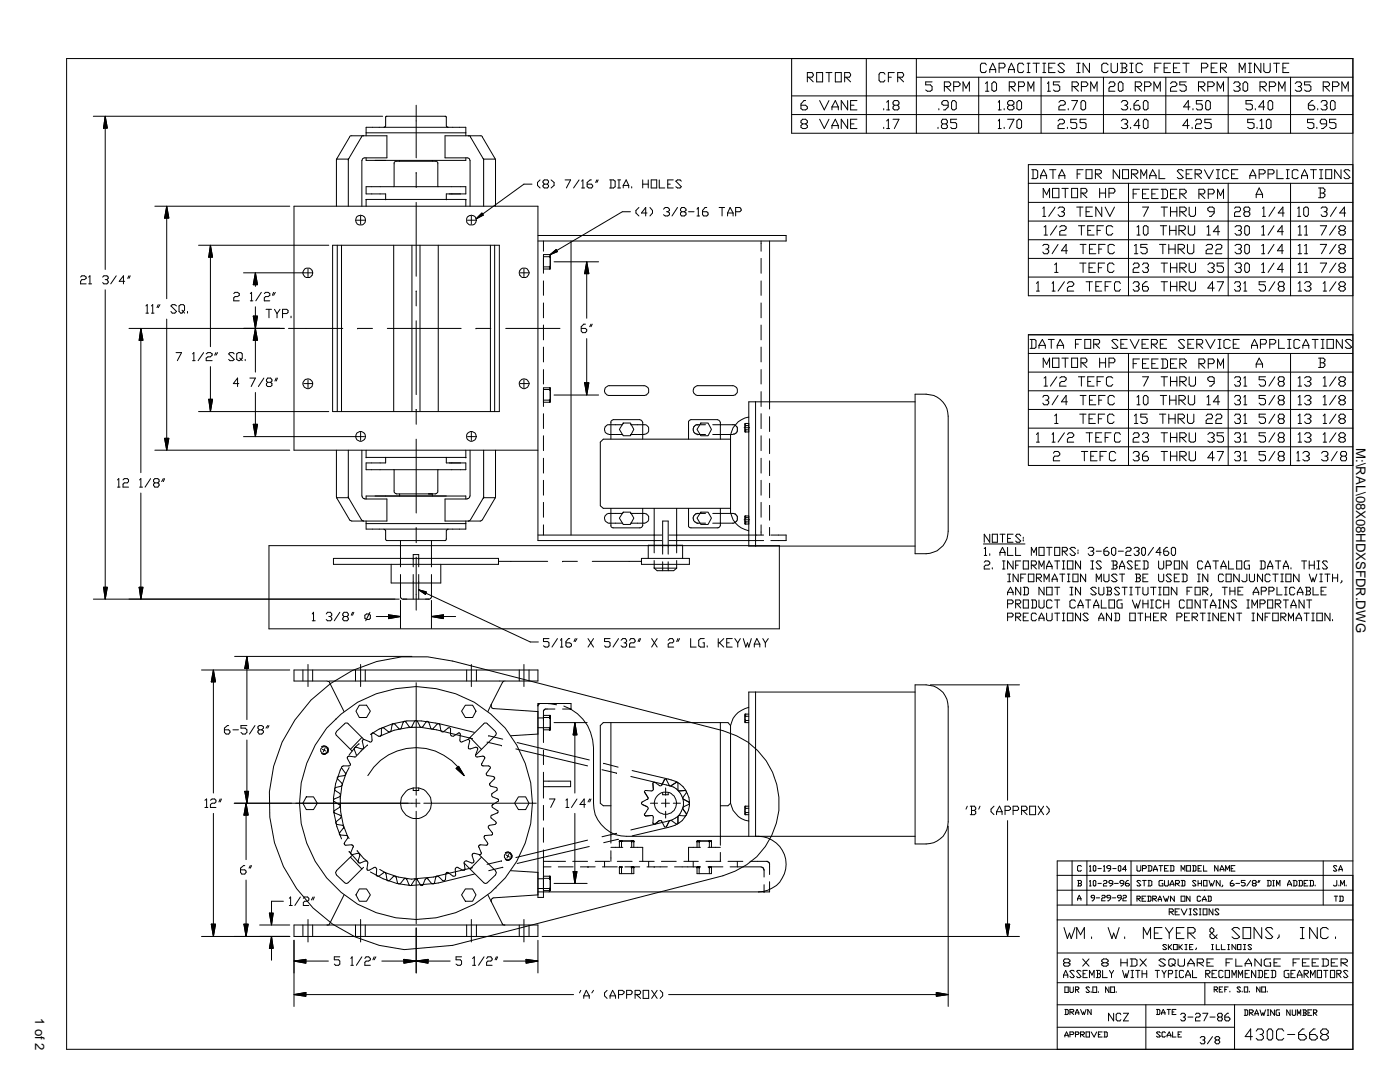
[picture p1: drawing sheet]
<svg xmlns="http://www.w3.org/2000/svg" width="279mm" height="216mm" viewBox="0 0 279 216" stroke-linecap="round" stroke-linejoin="round" font-family="sans-serif">
<defs><g id="words">
<g font-size="2.6">
<text x="270.7" y="89.4" transform="rotate(90 270.7 89.4)">M:\RAL\08X08HDXSFDR.DWG</text>
<text x="7" y="203.1" transform="rotate(90 7 203.1)">1 of 2</text>
</g>
</g></defs>
<g fill="none" stroke="#000" stroke-width=".2">
<path d="M13.3 11.7h256.7v197.7h-256.7zM158 19.1h112M158 11.7v14.9h112M161.1 15.4h1l.2-.3v-.3l-.2-.3h-1v1.8M161.4 15.4l.9 .9M163 14.5h1.2v1.8h-1.2zM164.8 14.5h1.2M165.4 14.5v1.8M166.7 14.5h1.2v1.8h-1.2zM168.6 15.4h.9l.3-.3v-.3l-.3-.3h-.9v1.8M168.8 15.4l1 .9M172.9 11.7v14.9"/>
<path d="M176.6 14.8l-.2-.3h-.7l-.3 .3v1.2l.3 .3h.7l.2-.3M177.3 15.4h.6M178.5 14.5h-1.2v1.8M179.2 15.4h.9l.2-.3v-.3l-.2-.3h-.9v1.8M179.4 15.4l.9 .9M182.9 11.7v14.9M182.9 15.4h87.1M186 16.3h-1.3v.6h1l.3 .4v.6l-.3 .3h-.6l-.4-.3M188.5 17.3h.9l.3-.4v-.2l-.3-.4h-.9v1.9M188.8 17.3l.9 .9M190.3 17.3h1l.3-.4v-.2l-.3-.4h-1v1.9M192.2 18.2v-1.9l.6 1.3 .7-1.3v1.9"/>
<path d="M195.3 15.4v11.2M196.7 16.7l.3-.4v1.9M196.7 18.2h.7M196.8 13l-.2-.4h-.7l-.2 .4v1.1l.2 .4h.7l.2-.4M197.5 13.9v.6M197.5 13.9l.6-1.3 .6 1.3M197.5 13.9h1.2M198 16.7l.3-.4h.2l.4 .4v1.2l-.4 .3h-.2l-.3-.3zM198.7 13.9v.6M199.4 13.5h.9l.3-.3v-.2l-.3-.4h-.9v1.9M201.3 13.9h1.1M201.3 13.9v.6"/>
<path d="M201.3 13.9l.5-1.3 .6 1.3M201.4 17.3h1l.2-.4v-.2l-.2-.4h-1v1.9M201.7 17.3l.9 .9M202.4 13.9v.6M203.3 17.3h.9l.3-.4v-.2l-.3-.4h-.9v1.9M204.3 13l-.3-.4h-.6l-.3 .4v1.1l.3 .4h.6l.3-.4M205 14.5h.6M205 12.6h.6M205.1 18.2v-1.9l.6 1.3 .6-1.3v1.9M205.2 12.6v1.9M206.2 12.6h1.2M206.8 12.6v1.9"/>
<path d="M207.8 15.4v11.2M208.1 14.5h.6M208.1 12.6h.6M208.4 12.6v1.9M209 16.7l.3-.4v1.9M209 18.2h.6M209.3 13.5h.7M210.6 12.6h-1.3v1.9h1.3M211.5 16.3h-1.3v.6h1l.3 .4v.6l-.3 .3h-.6l-.4-.3M212.4 13l-.3-.4h-.6l-.3 .4 1.2 1.1-.3 .4h-.6l-.3-.4M214 17.3h.9l.3-.4v-.2l-.3-.4h-.9v1.9M214.3 17.3l.9 .9"/>
<path d="M214.9 14.5h.7M214.9 12.6h.7M215.2 12.6v1.9M215.8 17.3h.9l.4-.4v-.2l-.4-.4h-.9v1.9M217.4 12.6v1.9l-1.2-1.9v1.9M217.7 18.2v-1.9l.7 1.3 .5-1.3v1.9M220.2 15.4v11.2M221.1 13l-.3-.4h-.6l-.3 .4v1.1l.3 .4h.6l.3-.4M221.3 16.7l.3-.4h.6l.3 .4v.2l-.3 .4h-.6l-.3 .3v.6h1.2M221.7 12.6v1.5l.4 .4h.6l.3-.4v-1.5M223.4 16.3h.4l.3 .4v1.2l-.3 .3h-.4l-.2-.3v-1.2zM223.6 12.6h.9l.4 .4v.2l-.4 .3"/>
<path d="M223.9 13.5h.6M223.9 12.6v1.9M224.5 13.5l.4 .4v.2l-.4 .4h-.9M225.5 14.5h.6M225.5 12.6h.6M225.8 12.6v1.9M226.6 17.3h.9l.3-.4v-.2l-.3-.4h-.9v1.9M226.9 17.3l.9 .9M228 13l-.3-.4h-.6l-.4 .4v1.1l.4 .4h.6l.3-.4M228.4 17.3h1l.3-.4v-.2l-.3-.4h-1v1.9M230.3 18.2v-1.9l.7 1.3 .6-1.3v1.9M230.5 13.5h.6"/>
<path d="M231.7 12.6h-1.2v1.9M232.3 13.5h.7M232.7 15.4v11.2M233.6 16.7l.3-.4h.6l.4 .4v.2l-.4 .4h-.6l-.3 .3v.6h1.3M233.6 12.6h-1.3v1.9h1.3M234.2 13.5h.7M235.5 12.6h-1.3v1.9h1.3M236.1 12.6h1.2M236.7 16.3h-1.2v.6h.9l.3 .4v.6l-.3 .3h-.6l-.3-.3M236.7 12.6v1.9M239.2 17.3h.9l.4-.4v-.2l-.4-.4h-.9v1.9M239.5 17.3l1 .9"/>
<path d="M239.8 13.5h.9l.3-.3v-.2l-.3-.4h-.9v1.9M241 17.3h1l.3-.4v-.2l-.3-.4h-1v1.9M241.7 13.5h.6M242.9 18.2v-1.9l.7 1.3 .6-1.3v1.9M242.9 12.6h-1.2v1.9h1.2M243.6 13.5h.9l.3-.3v-.2l-.3-.4h-.9v1.9M243.8 13.5l1 1M245.1 15.4v11.2M246.2 16.7l.3-.4h.6l.4 .4v.2l-.4 .4M246.8 17.3h.3M247.1 17.3l.4 .3v.3l-.4 .3h-.6l-.3-.3M247.3 14.5v-1.9l.6 1.3 .6-1.3v1.9"/>
<path d="M248.4 16.3h.3l.3 .4v1.2l-.3 .3h-.3l-.3-.3v-1.2zM249.2 14.5h.6M249.2 12.6h.6M249.4 12.6v1.9M251.5 17.3h.9l.3-.4v-.2l-.3-.4h-.9v1.9M251.6 12.6v1.9l-1.2-1.9v1.9M251.8 17.3l.9 .9M252.2 12.6v1.5l.4 .4h.6l.3-.4v-1.5M253.3 17.3h1l.3-.4v-.2l-.3-.4h-1v1.9M254.2 12.6h1.2M254.8 12.6v1.9M255.2 18.2v-1.9l.7 1.3 .6-1.3v1.9"/>
<path d="M256 13.5h.6M257.2 12.6h-1.2v1.9h1.2M257.6 15.4v11.2M258.5 16.7l.3-.4h.6l.4 .4v.2l-.4 .4M259.1 17.3h.3M259.4 17.3l.4 .3v.3l-.4 .3h-.6l-.3-.3M261.6 16.3h-1.3v.6h1l.3 .4v.6l-.3 .3h-.6l-.4-.3M264.1 17.3h.9l.3-.4v-.2l-.3-.4h-.9v1.9M264.4 17.3l.9 .9M265.9 17.3h1l.3-.4v-.2l-.3-.4h-1v1.9M267.8 18.2v-1.9l.7 1.3 .6-1.3v1.9M18.6 23.2h57.8"/>
<path d="M21 23.2l.4 2.4h-.7zM21 25.6v28.2M67.2 31.7h2.3M72.6 27.1l-.4 .1-2.7 4.5v9.4M73.1 27.1v-1.7h19.9v1.7M73.1 31.5v.5h19.9v-.5M73.1 26.5h19.9M76.6 25.4l.4-.3v-1.9h12l.1 1.9 .3 .3M77 39.9v-1.2h-3.9v-1.4h19.9v1.4h-3.9v1.2M78.7 37.3v-4.9l.2-.2h8.2l.3 .2v4.9M79.8 32v.2M83.1 21v10.5"/>
<path d="M83.1 34.5v2.9M86.3 32v.2M93.5 27.1l.4 .2 2.6 4.4v9.4M96.5 31.7h2.3M106.2 36.7h-1.6l-8.3 6.1M107.8 35.9l-.5 .5v.6l.5 .5M108.6 36.7h.6M108.6 36.7l-.2 .3v.3l.2 .2h.6l.3-.2v-.3l-.3-.3M108.6 36.7l-.2-.3v-.2l.2-.3h.6l.3 .3v.2l-.3 .3M110 35.9l.6 .5v.6l-.6 .5M112.8 35.9h1.1l-.9 1.6M115.6 35.9l-1.1 1.6"/>
<path d="M116.1 37.5h.6M116.1 36.2l.2-.3v1.6M118 35.9h-.2l-.6 .5v.9l.3 .2h.5l.3-.2v-.3l-.3-.3h-.8M119.1 35.9l-.2 .5M119.4 35.9l-.3 .5M121.7 35.9h.7l.4 .3v1.1l-.4 .2h-.7M121.9 35.9v1.6M123.3 35.9h.6M123.3 37.5h.6M123.5 35.9v1.6M124.4 37v.5M124.4 37l.6-1.1 .5 1.1"/>
<path d="M124.4 37h1.1M125.5 37v.5M126.1 37.3v.2M128.3 35.9v1.6M128.3 36.7h1.1M129.4 35.9v1.6M130 35.9h1.1v1.6h-1.1zM131.6 35.9v1.6h1.1M133.3 36.7h.5M134.4 35.9h-1.1v1.6h1.1M136 36.2l-.3-.3h-.5l-.3 .3 1.1 1.1-.3 .2h-.5l-.3-.2M158 22.9h112"/>
<path d="M160.2 24.7l-.3-.2v-.4l.3-.3h.6l.3 .3v.4l-.3 .2M160.2 24.7l-.3 .4v.3l.3 .3h.6l.3-.3v-.3l-.3-.4M160.2 24.7h.6M160.8 20.1h-.4l-.5 .6v1l.3 .2h.6l.3-.2v-.4l-.3-.3h-.9M163.6 20.1l.9 1.8 .9-1.8M163.6 23.8l.9 1.9 .9-1.9M166 21.3v.6M166 25.1v.6M166 21.3l.7-1.2 .6 1.2M166 21.3h1.3M166 25.1l.7-1.3 .6 1.3M166 25.1h1.3"/>
<path d="M167.3 21.3v.6M167.3 25.1v.6M169.2 20.1v1.8l-1.3-1.8v1.8M169.2 23.8v1.9l-1.3-1.9v1.9M169.8 21h.6M169.8 24.7h.6M171 20.1h-1.2v1.8h1.2M171 23.8h-1.2v1.9h1.2M176.4 21.7v.2M176.4 25.4v.3M177 21.9h.5M177 25.7h.5"/>
<path d="M177 20.4l.3-.3v1.8M177 24.1l.3-.3v1.9M178.2 23.8h1.2l-.9 1.9M178.5 21h.7M178.5 21l-.3 .3v.4l.3 .2h.7l.2-.2v-.4l-.2-.3M178.5 21l-.3-.3v-.3l.3-.3h.7l.2 .3v.3l-.2 .3M187.2 25.4v.3M187.4 21.7v.2M188.1 24.7h.7M188.1 24.7l-.2-.2v-.4l.2-.3h.7l.3 .3v.4l-.3 .2M188.1 24.7l-.2 .4v.3l.2 .3h.7l.3-.3v-.3l-.3-.4M189.2 21h-.9l-.3-.3v-.3l.3-.3h.7l.2 .3v.9l-.6 .6h-.3"/>
<path d="M190.2 20.1h.3l.3 .3v1.3l-.3 .2h-.3l-.3-.2v-1.3zM190.9 23.8h-1.2v.7h1l.2 .2v.7l-.2 .3h-.7l-.3-.3M199.2 21.9h.6M199.2 25.7h.6M199.2 20.4l.3-.3v1.8M199.2 24.1l.3-.3v1.9M200.4 21.7v.2M200.4 25.4v.3M201.1 23.8h1.3l-1 1.9M201.4 21h.6M201.4 21l-.3 .3v.4l.3 .2h.6l.4-.2v-.4l-.4-.3M201.4 21l-.3-.3v-.3l.3-.3h.6l.4 .3v.3l-.4 .3"/>
<path d="M203.3 20.1h.2l.4 .3v1.3l-.4 .2h-.2l-.4-.2v-1.3zM203.3 23.8h.2l.4 .3v1.3l-.4 .3h-.2l-.4-.3v-1.3zM205.2 36.6h64.8M205.9 33.9h.9l.3 .2v1.3l-.3 .2h-.9M206.2 33.9v1.7M207.7 35.1v.5M207.7 35.1l.6-1.2 .6 1.2M207.7 35.1h1.2M208.2 39.5v-1.9l.7 1.3 .6-1.3v1.9M208.9 35.1v.5M209.5 33.9h1.2M210.1 37.6h1.2v1.9h-1.2z"/>
<path d="M210.1 33.9v1.7M211.2 24.1l.3-.3h.6l.3 .3v.4l-.3 .2h-.6l-.3 .4v.6h1.2M211.3 20.4l.4-.3h.6l.3 .3v.3l-.3 .3h-.6l-.4 .3v.6h1.3M211.3 35.1v.5M211.3 35.1h1.2M211.3 35.1l.6-1.2 .6 1.2M211.9 37.6h1.3M212.5 35.1v.5M212.6 37.6v1.9M213 25.4v.3M213.2 21.7v.2M213.9 37.6h1.2v1.9h-1.2z"/>
<path d="M213.9 20.1h1.2l-1 1.8M214.9 23.8h-1.2v.7h.9l.3 .2v.7l-.3 .3h-.6l-.3-.3M215 34.7h.6M215.7 38.5h1l.2-.3v-.3l-.2-.3h-1v1.9M216 20.1h.3l.4 .3v1.3l-.4 .2h-.3l-.3-.2v-1.3zM216 38.5l.9 1M216.2 33.9h-1.2v1.7M216.7 23.8h-1.1v.7h.9l.2 .2v.7l-.2 .3h-.7l-.2-.3M216.7 33.9h1.2v1.7h-1.2zM218.6 34.7h.9l.3-.2v-.4l-.3-.2h-.9v1.7M218.9 34.7l.9 .9M219.5 38.5h1.1"/>
<path d="M219.5 37.6v1.9M220.6 37.6v1.9M221.3 38.5h.9l.3-.3v-.3l-.3-.3h-.9v1.9M223.4 33.9v1.7l-1.2-1.7v1.7M223.8 20.4l.3-.3h.6l.3 .3v.3l-.3 .3M223.8 24.1l.3-.3h.6l.3 .3v.4l-.3 .2M224 33.9h1.2v1.7h-1.2zM224.5 21h.2M224.5 24.7h.2M224.7 21l.3 .3v.4l-.3 .2h-.6l-.3-.2M224.7 24.7l.3 .4v.3l-.3 .3h-.6l-.3-.3M225.2 36.6v22.4"/>
<path d="M225.6 21.7v.2M225.6 25.4v.3M225.8 34.7h.9l.4-.2v-.4l-.4-.2h-.9v1.7M226.1 38.7h.7M226.1 34.7l1 .9M227.2 20.1h-.3l-.6 .6v1l.3 .2h.6l.3-.2v-.4l-.3-.3h-.9M227.4 37.8h-1.3v1.8M227.5 25.1h-1.2l.9-1.3v1.9M227.7 35.6v-1.7l.6 1.2 .6-1.2v1.7M228 38.7h.7M228.4 20.1h.4l.3 .3v1.3l-.3 .2h-.4l-.2-.2v-1.3zM228.4 23.8h.4l.3 .3v1.3l-.3 .3h-.4l-.2-.3v-1.3z"/>
<path d="M229.3 37.8h-1.3v1.8h1.3M229.4 35.1h1.3M229.4 35.1v.5M229.4 35.1l.6-1.2 .7 1.2M229.9 38.7h.6M230.7 35.1v.5M231.1 37.8h-1.2v1.8h1.2M231.3 33.9v1.7h1.2M231.7 37.8h1l.3 .3v1.2l-.3 .3h-1M232.1 37.8v1.8M233.6 38.7h.7M234.9 37.8h-1.3v1.8h1.3"/>
<path d="M235.5 38.7h.9l.3-.3v-.3l-.3-.3h-.9v1.8M235.8 38.7l.9 .9M236.1 34.1l-.3-.2h-.6l-.3 .2 1.2 1.3-.3 .2h-.6l-.3-.2M236.7 34.7h.6M237.3 25.1h-1.2l.9-1.3v1.9M237.5 21.3h-1.3l1-1.2v1.8M237.9 33.9h-1.2v1.7h1.2M237.9 25.4v.3M238.1 21.7v.2M238.5 34.7h.9l.4-.2v-.4l-.4-.2h-.9v1.7M238.6 24.1l.2-.3h.7l.3 .3v.4l-.3 .2h-.7l-.2 .4v.6h1.2M238.8 34.7l1 .9"/>
<path d="M239.3 38.7h.9l.3-.3v-.3l-.3-.3h-.9v1.8M239.5 38.7l1 .9M239.9 20.1h-1.1v.6h.9l.2 .3v.7l-.2 .2h-.7l-.2-.2M240.4 33.9l.9 1.7 .8-1.7M240.9 20.1h.3l.4 .3v1.3l-.4 .2h-.3l-.3-.2v-1.3zM241.1 38.7h1l.2-.3v-.3l-.2-.3h-1v1.8M241.7 23.8h-1.2v.7h.9l.3 .2v.7l-.3 .3h-.7l-.2-.3M242.7 35.6h.7M242.7 33.9h.7M243 39.6v-1.8l.6 1.2 .6-1.2v1.8M243.1 33.9v1.7M245.1 36.6v22.4"/>
<path d="M245.2 34.1l-.3-.2h-.6l-.3 .2v1.3l.3 .2h.6l.3-.2M245.8 34.7h.6M247.1 33.9h-1.3v1.7h1.3M249.4 35.1v.5M249.4 35.1h1.2M249.4 35.1l.6-1.2 .6 1.2M249.9 20.1h-1.2v.6h.9l.3 .3v.7l-.3 .2h-.6l-.3-.2M250.3 23.8h-1.3v.7h.9l.4 .2v.7l-.4 .3h-.6l-.3-.3M250.5 21.7v.2M250.6 35.1v.5M250.7 38.8v.7M250.7 38.8l.6-1.3 .7 1.3"/>
<path d="M250.7 38.8h1.3M250.9 25.4v.3M251.3 34.7h.8l.4-.2v-.4l-.4-.2h-.8v1.7M251.5 25.7h.6M251.5 24.1l.3-.3v1.9M252 38.8v.7M252.4 21.3h-1.2l.9-1.2v1.8M253.1 23.8h.2l.4 .3v1.3l-.4 .3h-.2l-.4-.3v-1.3zM253.1 34.7h.9l.3-.2v-.4l-.3-.2h-.9v1.7M253.3 20.1h.4l.3 .3v1.3l-.3 .2h-.4l-.2-.2v-1.3zM254.8 33.9v1.7h1.3M256.7 35.6h.6"/>
<path d="M256.7 33.9h.6M257 33.9v1.7M257.6 36.6v22.4M259.1 34.1l-.3-.2h-.6l-.3 .2v1.3l.3 .2h.6l.3-.2M259.8 35.1v.5M259.8 35.1h1.1M259.8 35.1l.5-1.2 .6 1.2M260.9 35.1v.5M261.5 33.9h1.2M262 20.1h-.2l-.7 .6v1l.4 .2h.5l.4-.2v-.4l-.4-.3h-.9M262.1 33.9v1.7M262.2 23.8h-1.3v.7h1l.3 .2v.7l-.3 .3h-.6l-.4-.3"/>
<path d="M262.8 25.4v.3M263 21.7v.2M263.1 37.5h1l.3 .3v.4l-.3 .3M263.3 35.6h.7M263.3 33.9h.7M263.5 38.5h.6M263.5 37.5v2M263.7 20.4l.2-.3h.7l.2 .3v.3l-.2 .3M263.7 33.9v1.7M264.1 38.5l.3 .3v.3l-.3 .4h-1M264.2 21h.4M264.6 21l.2 .3v.4l-.2 .2h-.7l-.2-.2"/>
<path d="M264.6 33.9h1.2v1.7h-1.2zM264.8 24.7h-1.1l-.2-.2v-.4l.2-.3h.7l.4 .3v1l-.7 .6h-.4M265.8 20.1h.3l.3 .3v1.3l-.3 .2h-.3l-.3-.2v-1.3zM266.6 23.8h-1.3v.7h1l.3 .2v.7l-.3 .3h-.6l-.4-.3M267.6 33.9v1.7l-1.2-1.7v1.7M269.4 34.1l-.3-.2h-.6l-.3 .2 1.2 1.3-.3 .2h-.6l-.3-.2M270 32.9h-64.8v26.1h64.8M16.1 55.3l.2-.3h.5l.4 .3v.2l-.4 .3h-.5l-.2 .3v.5h1.1M17.7 56.6h.6M17.7 55.3l.2-.3v1.6M20.5 55.3l.2-.3h.6l.3 .3v.2l-.3 .3M21 57.8v59.4"/>
<path d="M21 55.8h.3M21.3 55.8l.3 .3v.3l-.3 .2h-.6l-.2-.2M23.2 55l-1.1 1.6M24.9 56.1h-1.1l.8-1.1v1.6M25.7 55l-.2 .5M26 55l-.3 .5M30.9 41.1h26.9M33.3 41.1l.4 2.4h-.8zM33.3 43.5v16.1M39.6 48.9h26M42 48.9l.4 2.4h-.7zM42 51.3v17.9"/>
<path d="M46.7 58.6l.2-.3h.5l.4 .3v.3l-.4 .3h-.5l-.2 .2v.6h1.1M48.6 54.4h13.6M50 58.6l.2-.3v1.7M51 54.4l.4 2.4h-.9zM51 56.8v.3M52.2 58.3l-1.1 1.7M52.7 58.6l.3-.3h.5l.3 .3v.3l-.3 .3h-.5l-.3 .2v.6h1.1M54.6 58.3l-.2 .6M54.9 58.3l-.3 .6M61.5 53.7v1.5M66.4 48.9h33.3v33.2h-33.3zM67.1 41.1v-9.3l2.7-4.6 7.4-.1v4.4h-4.6l-.3 .2-.1 9.4"/>
<path d="M67.3 48.9v33.2M68.2 48.9v33.2M71.1 43.9h1.6M72 43.1v1.6M73.1 41.1v-1.3h19.9v1.3M78.6 48.9v33.2M82.2 48.9v33.2M83.1 40.4v14.7M83.1 58.1v2.9M83.8 48.9v33.2M87.5 48.9v33.2M93.3 43.9h1.6"/>
<path d="M93.8 41.1l-.1-9.4-.3-.2h-4.6v-4.4h7.3l.2 .2 2.6 4.5v9.3M94.1 43.1v1.6M95 43.7l1.2-1.2 .2 .4zM97.9 48.9v33.2M98.7 48.9v33.2M103.8 54.4h1.6M104.6 53.7v1.5M107.4 47h49.5v1.1h-49.5M108.5 48.1v2M108.5 53.7h1.3v-2.9h-1.3v3.7M108.5 56v2.9M108.5 53.3h1.1"/>
<path d="M108.5 51.2h1.1M109.6 50.8l.2 .1M109.6 51.2l.2 .1M109.6 53.3l.2 .1M109.6 51.2v.1M109.6 53.3h.1M109.8 51.1l-.2 .1M109.8 53.1l-.2 .2M109.8 53.5l-.2 .2M109.8 50.8l1.2-1 .3 .4zM110.6 52.2h8.9M114 48.1v58.7"/>
<path d="M117.1 52.2l.4 2.4h-.8zM117.1 54.6v8.9M125.8 42.2h-1.6l-13 7.8M127.5 41.4l-.6 .6v.5l.6 .6M129.1 42.5h-1.1l.9-1.1v1.7M129.7 41.4l.5 .6v.5l-.5 .6M132.4 41.7l.4-.3h.5l.3 .3v.3l-.3 .2M133 42.2h.3M133.3 42.2l.3 .3v.3l-.3 .3h-.5l-.4-.3M135.2 41.4l-1.1 1.7M136.1 42.2h.5M136.1 42.2l-.3-.2v-.3l.3-.3h.5l.3 .3v.3l-.3 .2"/>
<path d="M136.1 42.2l-.3 .3v.3l.3 .3h.5l.3-.3v-.3l-.3-.3M137.4 42.2h1.1M139.1 43.1h.5M139.1 41.7l.3-.3v1.7M141.1 41.4h-.4l-.5 .6v.8l.3 .3h.6l.2-.3v-.3l-.2-.3h-.9M143.5 41.4h1.1M144.1 41.4v1.7M145.2 42.5h1.1M145.2 42.5v.6M145.2 42.5l.5-1.1 .6 1.1M146.3 42.5v.6M146.8 42.2h.9l.2-.2v-.3l-.2-.3h-.9v1.7"/>
<path d="M151.9 48.1v2M151.9 51.6v2.9M151.9 56v2.9M153.6 48.1v33.5M205.2 40.4h64.8M205.2 44.1h64.8M205.2 47.8h64.8M205.2 51.6h64.8M205.2 55.3h64.8M206.8 58.1h.6M206.8 56.6l.4-.4v1.9M208.1 43.2h.6"/>
<path d="M208.1 49l.3-.2h.6l.3 .2v.4l-.3 .3M208.1 41.6l.3-.3v1.9M208.4 46.9h.6M208.4 45.3l.3-.3v1.9M208.7 49.7h.3M209 49.7l.3 .3v.3l-.3 .3h-.6l-.3-.3M210 58.1h.6M210 56.6l.2-.4v1.9M210.5 54.4h.7M210.5 52.8l.3-.3v1.9M210.6 41.3l-1.3 1.9M210.9 45l-1.3 1.9"/>
<path d="M211.2 41.6l.3-.3h.6l.3 .3v.3l-.3 .3M211.2 48.8l-1.2 1.8M211.5 45.3l.3-.3h.6l.4 .3v.3l-.4 .4h-.6l-.3 .2v.7h1.3M211.8 42.2h.3M212.1 42.2l.3 .3v.3l-.3 .4h-.6l-.3-.4M212.4 56.2l-1.2 1.9M213 56.6l.4-.4h.6l.3 .4v.2l-.3 .3h-.6l-.4 .4v.6h1.3M213 50h-1.2l1-1.2v1.8M214.9 41.3h1.3M215.2 45h1.3M215.5 52.5h1.2M215.6 48.8h1.1"/>
<path d="M215.6 41.3v1.9M215.8 45v1.9M216.2 48.8v1.8M216.2 52.5v1.9M216.7 42.2h.7M216.7 56.2h1.3M217.1 46h.6M217.3 53.4h.7M217.4 49.7h.6M217.4 56.2v1.9M218 41.3h-1.3v1.9h1.3M218.4 45h-1.3v1.9h1.3"/>
<path d="M218.6 52.5h-1.3v1.9h1.3M218.7 48.8h-1.3v1.8h1.3M218.7 57.1h.6M218.9 46h.7M219.2 53.4h.7M219.3 49.7h.6M219.9 56.2h-1.2v1.9h1.2M219.9 41.3v1.9l-1.2-1.9v1.9M220.2 45h-1.3v1.9M220.5 52.5h-1.3v1.9M220.6 48.8h-1.3v1.8M220.6 57.1h.5"/>
<path d="M220.6 41.3l.9 1.9 .9-1.9M221.7 56.2h-1.1v1.9M222.1 45.3l-.4-.3h-.6l-.3 .3v1.3l.3 .3h.6l.4-.3M222.3 52.8l-.3-.3h-.6l-.3 .3v1.2l.3 .4h.6l.3-.4M222.4 49l-.3-.2h-.6l-.4 .2v1.3l.4 .3h.6l.3-.3M223.6 56.6l-.2-.4h-.7l-.3 .4v1.1l.3 .4h.7l.2-.4M226.1 52.8l.3-.3h.7l.2 .3v.3l-.2 .3h-.7l-.3 .4v.6h1.2M226.1 56.6l.3-.4h.7l.2 .4v.2l-.2 .3M226.4 49l.3-.2v1.8M226.4 50.6h.7M226.7 57.1h.4M226.9 45.3l.3-.3v1.9"/>
<path d="M226.9 46.9h.6M227.1 57.1l.2 .4v.2l-.2 .4h-.7l-.3-.4M228 41.3h1.2l-.9 1.9M228 52.8l.3-.3h.6l.3 .3v.3l-.3 .3M228.2 45.3l.2-.3h.4l.3 .3v1.3l-.3 .3h-.4l-.2-.3zM228.6 53.4h.3M228.9 56.2h-.3l-.6 .6v.9l.3 .4h.6l.3-.4v-.2l-.3-.4h-.9M228.9 48.8h-1.2v.6h.9l.3 .3v.6l-.3 .3h-.6l-.3-.3M228.9 53.4l.3 .4v.2l-.3 .4h-.6l-.3-.4M231.4 48.8h1.3M231.6 45h1.2M231.7 41.3h1.3"/>
<path d="M231.7 52.5h1.3M231.7 56.2h1.3M232.1 48.8v1.8M232.2 45v1.9M232.3 41.3v1.9M232.3 52.5v1.9M232.3 56.2v1.9M233.3 48.8v1.8M233.3 49.7h1.2M233.4 45v1.9M233.4 46h1.3M233.6 42.2h1.3"/>
<path d="M233.6 41.3v1.9M233.6 52.5v1.9M233.6 56.2v1.9M233.6 53.4h1.3M233.6 57.1h1.3M234.5 48.8v1.8M234.7 45v1.9M234.9 41.3v1.9M234.9 52.5v1.9M234.9 56.2v1.9M235.1 49.7h1l.3-.3v-.4l-.3-.2h-1v1.8M235.3 46h.9l.4-.4v-.3l-.4-.3h-.9v1.9"/>
<path d="M235.5 42.2h.9l.3-.3v-.3l-.3-.3h-.9v1.9M235.5 53.4h.9l.3-.3v-.3l-.3-.3h-.9v1.9M235.5 57.1h.9l.3-.3v-.2l-.3-.4h-.9v1.9M235.5 49.7l.9 .9M235.6 46l1 .9M235.8 42.2l.9 1M235.8 53.4l.9 1M235.8 57.1l.9 1M237 48.8v1.5l.3 .3h.6l.4-.3v-1.5M237.2 45v1.6l.3 .3h.6l.3-.3v-1.6M237.3 41.3v1.5l.4 .4h.6l.3-.4v-1.5M237.3 52.5v1.5l.4 .4h.6l.3-.4v-1.5"/>
<path d="M237.3 56.2v1.5l.4 .4h.6l.3-.4v-1.5M240.7 49l.3-.2h.7l.3 .2v.4l-.3 .3h-.7l-.3 .3v.6h1.3M240.9 46.9h.7M240.9 45.3l.3-.3v1.9M241 52.8l.4-.3h.6l.3 .3v.3l-.3 .3M241.7 53.4h.3M242 53.4l.3 .4v.2l-.3 .4h-.6l-.4-.4M242.3 42.2h-.9l-.4-.3v-.3l.4-.3h.6l.3 .3v.9l-.6 .7h-.3M242.3 57.5h-1.3l1-1.3v1.9M242.7 49l.2-.2h.7l.2 .2v.4l-.2 .3h-.7l-.2 .3v.6h1.1M242.9 56.2h1.3l-1 1.9M243.4 46.2h-1.3l1-1.2v1.9"/>
<path d="M244.2 52.5h-1.3v.6h.9l.4 .3v.6l-.4 .4h-.6l-.3-.4M246.4 41.6l.2-.3h.7l.3 .3v.3l-.3 .3h-.7l-.2 .3v.7h1.2M246.4 56.6l.2-.4h.7l.3 .4v.2l-.3 .3M246.5 49l.3-.2h.7l.2 .2v.4l-.2 .3M246.5 45.3l.3-.3h.7l.2 .3v.3l-.2 .4M246.5 52.8l.3-.3h.7l.2 .3v.3l-.2 .3M247 57.1h.3M247.1 46h.4M247.1 49.7h.4M247.1 53.4h.4M247.3 57.1l.3 .4v.2l-.3 .4h-.7l-.2-.4M247.5 46l.2 .2v.4l-.2 .3h-.7l-.3-.3"/>
<path d="M247.5 49.7l.2 .3v.3l-.2 .3h-.7l-.3-.3M247.5 53.4l.2 .4v.2l-.2 .4h-.7l-.3-.4M248.2 58.1h.6M248.2 56.6l.3-.4v1.9M248.4 45.3l.3-.3h.3l.3 .3v1.3l-.3 .3h-.3l-.3-.3zM248.4 49l.3-.2h.3l.3 .2v1.3l-.3 .3h-.3l-.3-.3zM248.5 42.2h.7M248.5 42.2l-.3-.3v-.3l.3-.3h.7l.2 .3v.3l-.2 .3M248.5 42.2l-.3 .3v.3l.3 .4h.7l.2-.4v-.3l-.2-.3M248.7 52.5h.3l.3 .3v1.2l-.3 .4h-.3l-.3-.4v-1.2zM251.8 46.9h.6M251.8 50.6h.6"/>
<path d="M251.8 54.4h.6M251.8 45.3l.3-.3v1.9M251.8 49l.3-.2v1.8M251.8 52.8l.3-.3v1.9M252 43.2h.6M252 41.6l.2-.3v1.9M252.6 56.2h-1.3v.6h.9l.4 .3v.6l-.4 .4h-.6l-.3-.4M254.3 45l-1.2 1.9M254.3 48.8l-1.2 1.8M254.3 52.5l-1.2 1.9M254.4 41.3l-1.2 1.9M254.4 56.2l-1.2 1.9"/>
<path d="M255.4 57.1l-.3-.3v-.2l.3-.4h.6l.3 .4v.2l-.3 .3M255.4 57.1h.6M255.4 57.1l-.3 .4v.2l.3 .4h.6l.3-.4v-.2l-.3-.4M256.1 46.2h-1.2l1-1.2v1.9M256.1 50h-1.2l1-1.2v1.8M256.1 53.8h-1.2l1-1.3v1.9M256.3 42.5h-1.2l.9-1.2v1.9M259 43.2h.6M259 41.6l.2-.3v1.9M259.1 46.9h.7M259.1 50.6h.7M259.1 54.4h.7"/>
<path d="M259.1 58.1h.7M259.1 45.3l.3-.3v1.9M259.1 49l.3-.2v1.8M259.1 52.8l.3-.3v1.9M259.1 56.6l.3-.4v1.9M260.2 41.6l.3-.3h.4l.2 .3v1.2l-.2 .4h-.4l-.3-.4zM260.3 46.9h.6M260.3 50.6h.6M260.3 54.4h.6M260.3 56.6l.4-.4h.6l.3 .4v.2l-.3 .3M260.3 45.3l.4-.3v1.9M260.3 49l.4-.2v1.8"/>
<path d="M260.3 52.8l.4-.3v1.9M260.9 57.1h.4M261.3 57.1l.3 .4v.2l-.3 .4h-.6l-.4-.4M263.5 45h1.3l-1.1 1.9M263.5 48.8h1.3l-1.1 1.8M263.5 52.5h1.3l-1.1 1.9M263.7 41.6l.2-.3h.7l.2 .3v.3l-.2 .3M264.1 58.1h.7M264.1 56.6l.3-.4v1.9M264.2 42.2h.4M264.6 42.2l.2 .3v.3l-.2 .4h-.7l-.2-.4M266.6 45l-1.3 1.9"/>
<path d="M266.6 48.8l-1.3 1.8M266.6 52.5l-1.3 1.9M266.6 56.2l-1.3 1.9M266.7 41.3l-1.2 1.9M267.5 46l-.3 .2v.4l.3 .3h.6l.4-.3v-.4l-.4-.2M267.5 46l-.3-.4v-.3l.3-.3h.6l.4 .3v.3l-.4 .4M267.5 46h.6M267.5 49.7l-.3 .3v.3l.3 .3h.6l.4-.3v-.3l-.4-.3M267.5 49.7l-.3-.3v-.4l.3-.2h.6l.4 .2v.4l-.4 .3M267.5 49.7h.6M267.5 53.4l-.3-.3v-.3l.3-.3h.6l.4 .3v.3l-.4 .3M267.5 53.4h.6"/>
<path d="M267.5 53.4l-.3 .4v.2l.3 .4h.6l.4-.4v-.2l-.4-.4M267.5 57.1l-.3-.3v-.2l.3-.4h.6l.4 .4v.2l-.4 .3M267.5 57.1h.6M267.5 57.1l-.3 .4v.2l.3 .4h.6l.4-.4v-.2l-.4-.4M268.6 42.5h-1.2l.9-1.2v1.9M25.7 65.5h31M28.1 65.5l.4 2.4h-.7zM28.1 67.9v26.4M29.1 61l.3-.2v1.7M29.1 62.5h.5M30.2 62.5h.5M30.2 61l.3-.2v1.7"/>
<path d="M31.6 60.8l-.3 .6M31.9 60.8l-.3 .6M33.3 63.7v23.8M35.1 70.4h1.1l-.8 1.6M35.2 61l-.3-.2h-.5l-.3 .2 1.1 1.1-.3 .4h-.5l-.3-.4M35.7 61l.4-.2h.5l.2 .2v.9l-.5 .6h-.2l-.4-.4zM36.3 61.9l.3 .2M36.6 62.1l.2 .4M37.4 62.1v.4M38.4 70.6l.3-.2v1.6M38.4 72h.5M40.6 70.4l-1.1 1.6"/>
<path d="M41.1 70.6l.4-.2h.5l.3 .2v.3l-.3 .3h-.5l-.4 .3v.5h1.2M41.7 79.7h.7l-.4 2.4zM42 73.2v6.5M43.1 70.4l-.3 .5M43.4 70.4l-.3 .5M46.7 70.6l-.2-.2h-.6l-.3 .2 1.1 1.1-.2 .3h-.6l-.3-.3M47.2 70.6l.4-.2h.5l.2 .2v.9l-.5 .5h-.2l-.4-.3zM47.7 76.5h-1.1l.8-1.1v1.7M47.8 71.5l.5 .5M48.9 71.7v.3M49.9 75.4h1.1l-.9 1.7M50 60h.5"/>
<path d="M50.5 63.1h.9l-.4 2.4zM51 65.5l.4 2.4h-.9zM51 61.2v1.9M51 67.9v6.4M51 78.3v6.4M52.7 75.4l-1.1 1.7M53.1 61.7h1.1M53.4 76.3l-.2-.3v-.2l.2-.4h.6l.3 .4v.2l-.3 .3M53.4 76.3l-.2 .2v.4l.2 .2h.6l.3-.2v-.4l-.3-.2M53.4 76.3h.6M53.7 61.7v1.7M54.8 61.7l.5 .9"/>
<path d="M55.1 75.4l-.2 .6M55.3 62.6v.8M55.4 75.4l-.3 .6M55.9 61.7l-.6 .9M56.4 62.6h.8l.3-.3v-.3l-.3-.3h-.8v1.7M57.6 65.5h10.8M58.1 63.1v.3M60.6 76.5h1.6M61.5 75.8v1.6M74.3 65.5l-2.9 .1M77.3 65.5h14.7M83.1 64v14.7"/>
<path d="M98 65.5l-3 .1M100.9 65.5h10.9M103.8 76.5h1.6M104.6 75.8v1.6M108.5 60.5v2.9M108.5 64.9v2.9M108.5 69.3v2.9M108.5 73.7v2.9M108.5 79.8h1.1M108.5 77.7h1.1M109.6 77.4l.2 .1M109.6 77.7l.2 .2"/>
<path d="M109.6 79.8l.2 .1M109.6 77.7v.1M109.6 79.8v.1M109.8 77.6l-.2 .1M109.8 79.7l-.2 .1M110.6 78.8h8.9M116.7 76.4h.8l-.4 2.4zM116.8 64.7h-.3l-.5 .5v.8l.2 .4h.6l.3-.4v-.2l-.3-.3h-.8M117.1 67.6v8.8M117.9 64.7l-.2 .5M118.2 64.7l-.3 .5M120.7 77.5l.7-.5h7.3l.6 .3 .2 .3v.7l-.5 .5-.3 .1-7.5-.1a1.02 1.02 0 0 1-.5-1.3z"/>
<path d="M138.4 77.5l.7-.5h7.3l.6 .3 .2 .3v.7l-.5 .5-.3 .1-7.5-.1a1.02 1.02 0 0 1-.5-1.3zM151.9 60.5v2.9M151.9 64.9v2.9M151.9 69.3v2.9M151.9 73.7v2.9M151.9 78.1v3M182.6 78.7h2.2a4.4 4.4 0 0 1 4.4 4.4v22.9a4.4 4.4 0 0 1-4.4 4.5h-2.2zM205.2 78h64.8M205.2 74.3h64.8M205.2 70.5h64.8M205.6 67.7h.9l.3 .3v1.3l-.3 .2h-.9M205.9 67.7v1.8"/>
<path d="M207.3 68.9v.6M207.3 68.9l.7-1.2 .6 1.2M207.3 68.9h1.3M208.1 79.2l.3-.3h.6l.3 .3v.3l-.3 .3M208.2 73.3v-1.8l.7 1.2 .6-1.2v1.8M208.4 75.4l.3-.2v1.8M208.4 77h.6M208.6 68.9v.6M208.7 79.8h.3M209 79.8l.3 .4v.2l-.3 .4h-.6l-.3-.4M209.2 67.7h1.2M209.8 67.7v1.8"/>
<path d="M210.1 71.5h1.2v1.8h-1.2zM210.9 75.2l-1.3 1.8M211 68.9v.6M211 68.9h1.3M211 68.9l.6-1.2 .7 1.2M211.2 78.9l-1.2 1.9M211.5 75.4l.3-.2h.6l.4 .2v.4l-.4 .3h-.6l-.3 .4v.5h1.3M211.9 71.5h1.3M212.3 68.9v.6M212.6 71.5v1.8M213.9 71.5h1.2v1.8h-1.2zM214.6 68.7h.6"/>
<path d="M215.2 75.2h1.3M215.6 78.9h1.1M215.7 72.4h1l.2-.3v-.3l-.2-.3h-1v1.8M215.8 75.2v1.8M215.8 67.7h-1.2v1.8M216 72.4l.9 .9M216.2 78.9v1.9M216.5 67.7h1.2v1.8h-1.2zM217.1 76.1h.6M217.4 79.8h.6M218.3 68.7h.9l.3-.4v-.3l-.3-.3h-.9v1.8M218.4 75.2h-1.3v1.8h1.3"/>
<path d="M218.6 68.7l.9 .8M218.7 78.9h-1.3v1.9h1.3M218.9 76.1h.7M219.3 79.8h.6M219.5 71.5v1.8M219.5 72.4h1.1M220.2 75.2h-1.3v1.8M220.6 78.9h-1.3v1.9M220.6 71.5v1.8M221.3 72.4h.9l.3-.3v-.3l-.3-.3h-.9v1.8M222.1 75.4l-.4-.2h-.6l-.3 .2v1.3l.3 .3h.6l.4-.3M222.4 79.2l-.3-.3h-.6l-.4 .3v1.2l.4 .4h.6l.3-.4"/>
<path d="M223.1 68l-.3-.3h-.6l-.3 .3 1.2 1.3-.3 .2h-.6l-.3-.2M223.7 68.7h.6M225 67.7h-1.3v1.8h1.3M225.2 70.5v22.4M225.6 67.7l.9 1.8 .8-1.8M226.1 72.6h.7M226.9 79.2l.3-.3v1.9M227.4 71.6h-1.3v1.9M227.9 68.7h.7M228 75.2h1.2l-.9 1.8M228 72.6h.7M228.4 78.9h.4l.3 .3v1.2l-.3 .4h-.4l-.2-.4v-1.2z"/>
<path d="M229.2 67.7h-1.3v1.8h1.3M229.3 71.6h-1.3v1.9h1.3M229.8 68.7h.9l.3-.4v-.3l-.3-.3h-.9v1.8M229.9 72.6h.6M230 68.7l1 .8M231.1 71.6h-1.2v1.9h1.2M231.6 78.9h1.2M231.6 68.7h.6M231.7 71.6h1l.3 .4v1.2l-.3 .3h-1M231.7 75.2h1.3M232.1 71.6v1.9M232.2 78.9v1.9"/>
<path d="M232.3 75.2v1.8M232.8 67.7h-1.2v1.8h1.2M233.4 79.8h1.3M233.4 78.9v1.9M233.6 75.2v1.8M233.6 76.1h1.3M233.6 72.6h.7M234.7 78.9v1.9M234.9 71.6h-1.3v1.9h1.3M234.9 75.2v1.8M235.3 79.8h.9l.4-.3v-.3l-.4-.3h-.9v1.9M235.5 72.6h.9l.3-.4v-.2l-.3-.4h-.9v1.9"/>
<path d="M235.5 76.1h.9l.3-.3v-.4l-.3-.2h-.9v1.8M235.6 79.8l1 1M235.8 76.1l.9 .9M235.8 72.6l.9 .9M236.4 68l-.3-.3h-.6l-.3 .3 1.2 1.3-.3 .2h-.6l-.3-.2M237.1 68.7h.6M237.2 78.9v1.5l.3 .4h.6l.3-.4v-1.5M237.3 75.2v1.5l.4 .3h.6l.3-.3v-1.5M238.3 67.7h-1.2v1.8h1.2M238.8 68.7h1l.2-.4v-.3l-.2-.3h-1v1.8M239.2 68.7l.8 .8M239.3 72.6h.9l.3-.4v-.2l-.3-.4h-.9v1.9"/>
<path d="M239.5 72.6l1 .9M240.6 67.7l1 1.8 .9-1.8M240.9 79.2l.3-.3v1.9M241.1 72.6h1l.2-.4v-.2l-.2-.4h-1v1.9M242.3 76.1h-.9l-.4-.3v-.4l.4-.2h.6l.3 .2v1.1l-.6 .5h-.3M243 73.5v-1.9l.6 1.3 .6-1.3v1.9M243.1 69.5h.6M243.1 67.7h.6M243.4 67.7v1.8M245.1 70.5v22.4M245.5 68l-.3-.3h-.6l-.3 .3v1.3l.3 .2h.6l.3-.2M246.1 68.7h.6"/>
<path d="M246.4 79.2l.2-.3h.7l.3 .3v.3l-.3 .3M246.4 75.4l.2-.2h.7l.3 .2v.4l-.3 .3M247 79.8h.3M247 76.1h.3M247.3 76.1l.3 .4v.2l-.3 .3h-.7l-.2-.3M247.3 79.8l.3 .4v.2l-.3 .4h-.7l-.2-.4M247.3 67.7h-1.2v1.8h1.2M248.2 75.4l.3-.2v1.8M248.2 79.2l.3-.3v1.9M248.2 77h.6M249.8 68.9h1.2M249.8 68.9v.6"/>
<path d="M249.8 68.9l.6-1.2 .6 1.2M250.7 72.6v.7M250.7 72.6l.6-1.1 .7 1.1M250.7 72.6h1.3M251 68.9v.6M251.5 68.7h1l.2-.4v-.3l-.2-.3h-1v1.8M252 72.6v.7M252.6 78.9h-1.3v.6h.9l.4 .3v.6l-.4 .4h-.6l-.3-.4M252.6 75.2h-1.3v.6h.9l.4 .3v.6l-.4 .3h-.6l-.3-.3M253.4 68.7h.9l.3-.4v-.3l-.3-.3h-.9v1.8M254.4 75.2l-1.2 1.8M254.4 78.9l-1.2 1.9"/>
<path d="M255.2 67.7v1.8h1.2M255.4 79.8l-.3-.3v-.3l.3-.3h.6l.3 .3v.3l-.3 .3M255.4 79.8h.6M255.4 76.1l-.3-.3v-.4l.3-.2h.6l.3 .2v.4l-.3 .3M255.4 76.1l-.3 .4v.2l.3 .3h.6l.3-.3v-.2l-.3-.4M255.4 79.8l-.3 .4v.2l.3 .4h.6l.3-.4v-.2l-.3-.4M255.4 76.1h.6M257 69.5h.6M257 67.7h.6M257.3 67.7v1.8M257.6 70.5v22.4M259.1 75.4l.3-.2v1.8"/>
<path d="M259.1 79.2l.3-.3v1.9M259.1 77h.7M259.4 68l-.3-.3h-.6l-.3 .3v1.3l.3 .2h.6l.3-.2M260 68.9v.6M260 68.9h1.2M260 68.9l.6-1.2 .6 1.2M260.3 79.2l.4-.3h.6l.3 .3v.3l-.3 .3M260.3 75.4l.4-.2h.6l.3 .2v.4l-.3 .3M260.9 79.8h.4M260.9 76.1h.4M261.2 68.9v.6M261.3 76.1l.3 .4v.2l-.3 .3h-.6l-.4-.3"/>
<path d="M261.3 79.8l.3 .4v.2l-.3 .4h-.6l-.4-.4M261.9 67.7h1.2M262.5 67.7v1.8M263.1 71.5h1l.3 .2v.4l-.3 .3M263.5 71.5v1.8M263.5 72.4h.6M263.7 69.5h.5M263.7 67.7h.5M264 67.7v1.8M264.1 72.4l.3 .2v.4l-.3 .3h-1M264.1 75.4l.3-.2v1.8M264.1 79.2l.3-.3v1.9"/>
<path d="M264.1 77h.7M264.8 67.7h1.3v1.8h-1.3zM266.6 78.9l-1.3 1.9M266.6 75.2l-1.3 1.8M267.5 79.8l-.3-.3v-.3l.3-.3h.6l.4 .3v.3l-.4 .3M267.5 79.8h.6M267.5 79.8l-.3 .4v.2l.3 .4h.6l.4-.4v-.2l-.4-.4M267.5 76.1l-.3-.3v-.4l.3-.2h.6l.4 .2v.4l-.4 .3M267.5 76.1l-.3 .4v.2l.3 .3h.6l.4-.3v-.2l-.4-.4M267.5 76.1h.6M267.9 67.7v1.8l-1.2-1.8v1.8M269.7 68l-.3-.3h-.6l-.3 .3 1.2 1.3-.3 .2h-.6l-.3-.2"/>
<path d="M270 66.8h-64.8v26.1h64.8M23.5 95.8l.2-.3v1.7M23.5 97.2h.5M24.6 95.8l.2-.3h.6l.3 .3v.3l-.3 .3h-.6l-.2 .2v.6h1.1M27.9 95.8l.2-.3v1.7M27.9 97.2h.5M28.1 98.4v18.8M30.1 95.5l-1.1 1.7M30.9 89.8h26.9M30.9 96.4l-.3-.3v-.3l.3-.3h.6l.2 .3v.3l-.2 .3M30.9 96.4l-.3 .2v.3l.3 .3h.6l.2-.3v-.3l-.2-.2M30.9 96.4h.6"/>
<path d="M32.6 95.5l-.3 .6M32.9 87.5h.8l-.4 2.3zM32.9 95.5l-.3 .6M39.6 82.1h26M48.6 87.1h24.1M50.5 84.7h.9l-.4 2.4zM67.1 89.8v9.4l2.7 4.6 .4 .2h7v-4.4h-4.4l-.5-.4-.1-9.4M67.2 99.3h2.3M69.5 89.8v9.5l2.6 4.5 .5 .2M72 86.3v1.6M73.1 89.8v1.6M73.1 99.6v-.6h19.9v.6"/>
<path d="M73.1 91.3h19.9M77 91.3v1.1h-3.9v1.3h19.9v-1.3h-3.9v-1.1M78.7 93.7v4.5l.4 .4 8-.1 .3-.3v-4.5M79.8 98.6v.4M83.1 81.7v3M83.1 87.6v14.8M86.3 98.6v.4M93 89.8v1.6M93.3 87.1h1.6M93.8 89.8l-.1 9.4-.5 .4h-4.4v4.4h7.1l.4-.3 2.6-4.5v-9.4M94.1 86.3v1.6M96.5 89.8v9.5l-2.6 4.4-.4 .3"/>
<path d="M96.5 99.3h2.3M107.4 89.8h-48.7v-48.7h48.7v66.8h24.7M108.5 80.3h1.3v-2.9h-1.3v3.7M108.5 82.5v3M108.5 87v2.9M108.5 91.4v3M108.5 95.8v3M109.8 80.1l-.2 .2M121.9 87.6v-3.5l.4-.4 5.6 .1 .4 .4v3.4M124.3 84.8h-2.7a.97 .97 0 0 0-1 .9 .97 .97 0 0 0 1 1h2.7M124.4 84.4h1.4l.7 1.3-.7 1.3h-1.4l-.8-1.3zM125.8 84.8h2.7a.85 .85 0 0 1 1 .5v.7l-.2 .4-.4 .2-3.1 .1"/>
<path d="M137.4 87.6v-3.5l.4-.4 5.6 .1 .4 .4v3.4M139.3 84.8h.1M139.3 86.7v.1M139.3 86.7h1.5M139.9 84.4h1.4l.7 1.3-.7 1.3h-1.4l-.8-1.3zM140.8 84.8h-1.9a1.02 1.02 0 0 0-.6 1.1 1.02 1.02 0 0 0 1 .8M142.2 84.8h4.4l.6 .5v.7l-.2 .4-.4 .2-4.4 .1M145.8 87.6h-25.4l-.6 .6v12.7l.6 .5h25.4M148.5 85.3h1.1M148.7 84.8l.1 .1M148.7 85.7l.1 .1M148.7 86l.1 .2"/>
<path d="M148.8 84.5l-.1 .2M148.8 84.9l-.1 .2M148.8 85.8l-.1 .1M148.8 84.9v.1M148.8 85.8v.1M148.8 84.9h.6M148.8 85.8h.6M149.4 83.2a4.3 4.3 0 0 0-3.6 3.6v15.5a4.6 4.6 0 0 0 3.6 3.6M149.4 84.5h-.7v1.7h.7M150.8 80.2v28.8M151.9 82.5v3M151.9 87v2.9"/>
<path d="M151.9 91.4v3M151.9 95.8v3M153.6 83.1v3M153.6 87.5v3M153.6 91.9v3M153.6 96.4v2.9M182.6 80.2h-33.2v28.8h33.2M205.2 89.2h64.8M205.2 85.4h64.8M205.2 81.7h64.8M206.8 86.7l.4-.3v1.8M206.8 88.2h.6"/>
<path d="M210 86.7l.2-.3v1.8M210 88.2h.6M210.2 90.4l.3-.3h.7l.3 .3v.4l-.3 .2h-.7l-.3 .4v.5h1.3M210.5 84.5h.7M210.5 83l.3-.4v1.9M212.4 86.4l-1.2 1.8M213 80.2h-1.2l1-1.3v1.9M213 86.7l.4-.3h.6l.3 .3v.3l-.3 .3h-.6l-.4 .3v.6h1.3M215.5 82.6h1.2M215.8 90.1h1.3M216.2 82.6v1.9M216.4 90.1v1.8"/>
<path d="M216.7 86.4h1.3M217.3 83.6h.7M217.4 86.4v1.8M217.7 91h.6M218.6 82.6h-1.3v1.9h1.3M218.7 87.3h.6M218.9 90.1h-1.2v1.8h1.2M219.2 83.6h.7M219.5 91h.6M219.9 86.4h-1.2v1.8h1.2M220.5 82.6h-1.3v1.9M220.6 87.3h.5"/>
<path d="M220.8 90.1h-1.3v1.8M221.7 86.4h-1.1v1.8M222.3 83l-.3-.4h-.6l-.3 .4v1.2l.3 .3h.6l.3-.3M222.7 90.4l-.4-.3h-.6l-.3 .3v1.3l.3 .2h.6l.4-.2M223.6 86.7l-.2-.3h-.7l-.3 .3v1.3l.3 .2h.7l.2-.2M226.1 86.7l.3-.3h.7l.2 .3v.3l-.2 .3h-.7l-.3 .3v.6h1.2M226.1 90.4l.3-.3h.7l.2 .3v.4l-.2 .2M226.4 84.5h.7M226.4 83l.3-.4v1.9M226.7 91h.4M226.9 80.8h.6M227.1 91l.2 .4v.3l-.2 .2h-.7l-.3-.2"/>
<path d="M228 86.7l.3-.3h.6l.3 .3v.3l-.3 .3M228.6 87.3h.3M228.9 82.6h-1.2v.6h.9l.3 .4v.6l-.3 .3h-.6l-.3-.3M228.9 90.1h-.3l-.6 .7v.9l.3 .2h.6l.3-.2v-.3l-.3-.4h-.9M228.9 87.3l.3 .3v.4l-.3 .2h-.6l-.3-.2M231.4 82.6h1.3M231.7 90.1h1.3M231.7 86.4h1.3M232.1 82.6v1.9M232.3 86.4v1.8M232.3 90.1v1.8M233.3 82.6v1.9"/>
<path d="M233.3 83.6h1.2M233.6 86.4v1.8M233.6 90.1v1.8M233.6 91h1.3M233.6 87.3h1.3M234.5 82.6v1.9M234.9 86.4v1.8M234.9 90.1v1.8M235.1 83.6h1l.3-.4v-.2l-.3-.4h-1v1.9M235.5 87.3h.9l.3-.3v-.3l-.3-.3h-.9v1.8M235.5 91h.9l.3-.2v-.4l-.3-.3h-.9v1.8M235.5 83.6l.9 .9"/>
<path d="M235.8 91l.9 .9M235.8 87.3l.9 .9M237 82.6v1.6l.3 .3h.6l.4-.3v-1.6M237.3 86.4v1.6l.4 .2h.6l.3-.2v-1.6M237.3 90.1v1.6l.4 .2h.6l.3-.2v-1.6M240.7 83l.3-.4h.7l.3 .4v.2l-.3 .4h-.7l-.3 .3v.6h1.3M240.9 80.8h.7M241 86.7l.4-.3h.6l.3 .3v.3l-.3 .3M241.7 87.3h.3M242 87.3l.3 .3v.4l-.3 .2h-.6l-.4-.2M242.3 91.4h-1.3l1-1.3v1.8M242.7 83l.2-.4h.7l.2 .4v.2l-.2 .4h-.7l-.2 .3v.6h1.1"/>
<path d="M242.9 90.1h1.3l-1 1.8M243.4 80.2h-1.3l1-1.3v1.9M244.2 86.4h-1.3v.6h.9l.4 .3v.7l-.4 .2h-.6l-.3-.2M246.4 83l.2-.4h.7l.3 .4v.2l-.3 .4M246.4 86.7l.2-.3h.7l.3 .3v.3l-.3 .3M246.4 90.4l.2-.3h.7l.3 .3v.4l-.3 .2M247 91h.3M247 87.3h.3M247 83.6h.3M247.3 83.6l.3 .3v.3l-.3 .3h-.7l-.2-.3M247.3 91l.3 .4v.3l-.3 .2h-.7l-.2-.2M247.3 87.3l.3 .3v.4l-.3 .2h-.7l-.2-.2"/>
<path d="M248.2 84.5h.6M248.2 83l.3-.4v1.9M248.2 86.7l.3-.3v1.8M248.2 90.4l.3-.3v1.8M248.2 91.9h.6M248.2 88.2h.6M248.2 80.8h.6M252.6 82.6h-1.3v.6h.9l.4 .4v.6l-.4 .3h-.6l-.3-.3M252.6 86.4h-1.3v.6h.9l.4 .3v.7l-.4 .2h-.6l-.3-.2M252.6 90.1h-1.3v.7h.9l.4 .2v.7l-.4 .2h-.6l-.3-.2M254.4 82.6l-1.2 1.9M254.4 86.4l-1.2 1.8"/>
<path d="M254.4 90.1l-1.2 1.8M255.4 83.6l-.3 .3v.3l.3 .3h.6l.3-.3v-.3l-.3-.3M255.4 87.3l-.3 .3v.4l.3 .2h.6l.3-.2v-.4l-.3-.3M255.4 83.6l-.3-.4v-.2l.3-.4h.6l.3 .4v.2l-.3 .4M255.4 87.3l-.3-.3v-.3l.3-.3h.6l.3 .3v.3l-.3 .3M255.4 91l-.3-.2v-.4l.3-.3h.6l.3 .3v.4l-.3 .2M255.4 91l-.3 .4v.3l.3 .2h.6l.3-.2v-.3l-.3-.4M255.4 91h.6M255.4 87.3h.6M255.4 83.6h.6M258.8 90.4l.3-.3v1.8M258.8 91.9h.6"/>
<path d="M259.1 84.5h.7M259.1 83l.3-.4v1.9M259.1 86.7l.3-.3v1.8M259.1 88.2h.7M259.1 80.8h.7M260 90.4l.3-.3h.6l.4 .3v.4l-.4 .2M260.3 83l.4-.4h.6l.3 .4v.2l-.3 .4M260.3 86.7l.4-.3h.6l.3 .3v.3l-.3 .3M260.7 91h.2M260.9 91l.4 .4v.3l-.4 .2h-.6l-.3-.2M260.9 87.3h.4M260.9 83.6h.4"/>
<path d="M261.3 83.6l.3 .3v.3l-.3 .3h-.6l-.4-.3M261.3 87.3l.3 .3v.4l-.3 .2h-.6l-.4-.2M263.7 90.4l.4-.3h.7l.2 .3v.4l-.2 .2M264.1 84.5h.7M264.1 83l.3-.4v1.9M264.1 86.7l.3-.3v1.8M264.1 88.2h.7M264.1 80.8h.7M264.4 91h.4M264.8 91l.2 .4v.3l-.2 .2h-.7l-.4-.2M266.6 86.4l-1.3 1.8M266.6 82.6l-1.3 1.9"/>
<path d="M266.9 90.1l-1.2 1.8M267.5 83.6l-.3 .3v.3l.3 .3h.6l.4-.3v-.3l-.4-.3M267.5 83.6l-.3-.4v-.2l.3-.4h.6l.4 .4v.2l-.4 .4M267.5 87.3l-.3-.3v-.3l.3-.3h.6l.4 .3v.3l-.4 .3M267.5 87.3l-.3 .3v.4l.3 .2h.6l.4-.2v-.4l-.4-.3M267.5 87.3h.6M267.5 83.6h.6M267.8 91l-.3 .4v.3l.3 .2h.7l.2-.2v-.3l-.2-.4M267.8 91l-.3-.2v-.4l.3-.3h.7l.2 .3v.4l-.2 .2M267.8 91h.7M18.6 119.5h61.1M20.7 117.2h.7l-.4 2.3z"/>
<path d="M27.8 117.2h.7l-.4 2.3zM53.7 108.9h101.8v16.6h-101.8zM66.5 111.4h33v1.2h-33zM73.1 104v1.6h19.9v-1.6M73.1 104.5h19.9M76.6 105.6l.4 .2v1.9l.1 .2h11.8l.2-.2v-1.8l.3-.3M78.1 112.6v3.7h9.9v-3.7M79.9 114.6v4.6l.4 .3h5.5l.2-.1 .1-4.8M79.9 107.9v5.2M79.9 119.8v5.6M82.5 113.1v-2.4h1.1v2.4M82.5 114.6v4.9"/>
<path d="M83.1 105.3v3M83.1 111.2v10.6M83.6 117.7l1.5 .4-.2 .5zM83.6 114.6v4.9M85 118.4l20.8 9.7h1.6M86.1 107.9v5.2M86.1 119.8v5.6M99.5 112h9.8M107.4 106.8h24.7M108.5 100.2v3M108.5 104.7v2.1M115.2 112l-2.9 .1"/>
<path d="M118.2 112h9.8M121.9 101.4v3.7l.4 .2 5.7-.1 .3-.3v-3.5M124.3 102.4l-3.1 .1a1.02 1.02 0 0 0-.5 1.4l.7 .5h2.9M124.4 102.2h1.4l.7 1.2-.7 1.2h-1.4l-.8-1.2zM125.8 102.4h2.9l.3 .1 .5 .5v.7l-.2 .4-.6 .3h-2.9M128 111.4h9.6v1.2h-9.6zM129.4 111.4v-2.6h6.8v2.6M130.6 101.4v8.9M130.6 111.8v1.6M130.6 113.4h4.4M130.6 113.4l.5 .5h3.4l.5-.5M132.2 110.6v-6.6h1.1v6.6"/>
<path d="M132.2 112.1v1.8M133.3 112.1v1.8M133.5 107.9h18.9M133.5 106.8h18.9M135 101.4v8.9M135 111.8v1.6M137.4 101.4v3.7l.4 .2 5.7-.1 .3-.3v-3.5M139.3 102.4v.1M139.3 104.4v.1M139.9 102.2h1.4l.7 1.2-.7 1.2h-1.4l-.8-1.2zM140.8 102.4l-1.9 .1a1.02 1.02 0 0 0-.5 1.4l.7 .5h1.7M142.2 102.4h4.2l.3 .1 .5 .5v.7l-.2 .4-.6 .3h-4.2"/>
<path d="M148.5 103.7h1.1M148.7 103.2l.1 .1M148.7 104.1h.1M148.7 104.5l.1 .1M148.8 103h-.1M148.8 103.3l-.1 .2M148.8 104.1l-.1 .2M148.8 103.3h.6M148.8 104.1h.6M148.8 103.3v.1M148.8 104.1v.1M149.4 103h-.7v1.6h.7"/>
<path d="M151.9 100.2v3M151.9 104.7v2.1M153.6 100.8v3M153.6 105.2v1.6M153.8 106.8h3.1v1.1h-3.1M196.3 108.5h8.3M196.4 112.2l.3-.3h.5l.3 .3v.3l-.3 .3h-.5l-.3 .2v.5h1.1M196.4 109.5l.3-.3v1.6M196.4 110.8h.5M197.5 106.6v1.6l-1.1-1.6v1.6M197.5 110.5v.3M198 106.6h1.1v1.6h-1.1z"/>
<path d="M198 113.3v.2M199.6 106.6h1M199.6 110.2v.6M199.6 110.2l.5-1 .5 1M199.6 110.2h1M200.1 106.6v1.6M200.1 111.9h.5M200.1 113.5h.5M200.3 111.9v1.6M200.6 110.2v.6M201.1 109.2v1.6h1.1M201.1 118.2v.5"/>
<path d="M201.1 107.4h.6M201.1 114.6h.6M201.1 116.1h.6M201.1 118.2l.6-1 .5 1M201.1 118.2h1.1M201.4 114.6v1.5M202.2 106.6h-1.1v1.6h1.1M202.2 111.9v1.6l-1.1-1.6v1.6M202.2 118.2v.5M202.7 109.2v1.6h1M202.7 112.8h.5M203.2 114.6v1.5l-1-1.5v1.5"/>
<path d="M203.7 106.9l-.2-.3h-.6l-.2 .3 1 1-.2 .3h-.6l-.2-.3M203.7 111.9h-1v1.6M203.7 117.2v1.5l-1-1.5v1.5M203.7 115.3h.5M204.2 111.9h1v1.6h-1zM204.2 117.2h.8l.2 .2v1l-.2 .3h-.8M204.2 119.7h1v1.6h-1zM204.2 107.2v.2M204.2 107.7v.2M204.5 117.2v1.5M204.7 114.6h-1v1.5M205.2 114.6h1.1v1.5h-1.1z"/>
<path d="M205.8 110.8v-1.6l.5 1 .5-1v1.6M205.8 112.8h.8l.2-.3v-.3l-.2-.3h-.8v1.6M205.8 119.7h.8l.2 .3v1.1l-.2 .2h-.8M206.1 112.8l.7 .7M206.1 119.7v1.6M206.8 115.3h.8l.3-.2v-.3l-.3-.2h-.8v1.5M207.1 115.3l.8 .8M207.3 109.2h1.1v1.6h-1.1zM207.3 113.5v-1.6l.6 1.1 .5-1.1v1.6M207.3 119.7v1.4l.3 .2h.5l.3-.2v-1.4M208.4 116.1v-1.5l.5 1 .5-1v1.5M208.4 117.2v1.5l-1.1-1.5v1.5"/>
<path d="M208.9 109.2h1.1M208.9 113v.5M208.9 117.2h1.1v1.5h-1.1zM208.9 113l.5-1.1 .6 1.1M208.9 113h1.1M209.4 109.2v1.6M210 120l-.3-.3h-.6l-.2 .3v1.1l.2 .2h.6l.3-.2M210 113v.5M210 115.6v.5M210 115.6l.5-1 .5 1M210 115.6h1M210.5 109.2h1v1.6h-1z"/>
<path d="M210.5 111.9h1M210.5 117.2h1M210.5 119.7h1M211 111.9v1.6M211 115.6v.5M211 117.2v1.5M211 119.7v1.6M211.5 114.6h1M212 110h.8l.2-.3v-.2l-.2-.3h-.8v1.6M212 114.6v1.5M212 111.9h.5M212 113.5h.5"/>
<path d="M212.3 110l.7 .8M212.3 111.9v1.6M213 111.9h1.1v1.6h-1.1zM213 114.6h.5M213 116.1h.5M213.3 114.6v1.5M213.5 118.7h.6M213.5 117.2h.6M213.9 117.2v1.5M214.1 114.6h1v1.5h-1zM214.6 109.5l-.2-.3h-.5l-.4 .3 1.1 1-.2 .3h-.5l-.4-.3M214.6 120l-.2-.3h-.5l-.4 .3v1.1l.4 .2h.5l.2-.2"/>
<path d="M215.1 109.7v.3M215.1 110.2v.3M215.6 111.9v1.6l-1-1.6v1.6M215.6 117.2v1.5l-1-1.5v1.5M216.7 114.6v1.5l-1.1-1.5v1.5M216.7 119.7h1M217.2 109.5l.2-.3h.6l.3 .3v.2l-.3 .3M217.2 119.7v1.6M217.7 110h.3M217.7 111.9h.6M217.7 113.5h.6M218 110l.3 .2v.3l-.3 .3h-.6l-.2-.3"/>
<path d="M218 111.9v1.6M218.8 110h1M218.8 116.1v-1.5l.5 1 .5-1v1.5M218.8 117.4l-.3-.2h-.5l-.3 .2 1.1 1-.3 .3h-.5l-.3-.3M219.3 117.2v1.2l.2 .3h.5l.3-.3v-1.2M219.8 112.2l-.3-.3h-.5l-.2 .3 1 1.1-.3 .2h-.5l-.2-.2M219.8 119.7v1.6h1M220.3 114.6v1.2l.3 .3h.5l.2-.3v-1.2M220.8 117.2h.8l.2 .2v.3l-.2 .2M221.1 109.2h-.3l-.5 .5v.8l.3 .3h.5l.2-.3v-.3l-.2-.2h-.8M221.1 117.2v1.5M221.1 117.9h.5"/>
<path d="M221.3 119.7h1.1v1.6h-1.1zM221.6 117.9l.2 .3v.2l-.2 .3h-.8M221.8 109.5l.4-.3h.2l.3 .3v1l-.3 .3h-.2l-.4-.3zM221.8 111.9h.9l.2 .3v.3l-.2 .3M222.2 112.8h.5M222.2 111.9v1.6M222.7 112.8l.2 .2v.3l-.2 .2h-.9M222.9 114.8l-.2-.2h-.5l-.4 .2 1.1 1-.2 .3h-.5l-.4-.3M223.2 110h1M223.4 113h1.1M223.4 113v.5M223.4 113l.5-1.1 .6 1.1"/>
<path d="M223.4 114.6h1.1M223.4 117.4l-.2-.2h-.5l-.3 .2 1 1-.2 .3h-.5l-.3-.3M223.9 114.6v1.5M223.9 119.7h-.7l-.3 .3v1.1l.3 .2h.7v-.8h-.2M223.9 117.2h1.1M224.5 113v.5M224.5 117.2v1.5M224.7 109.5l.3-.3h.5l.2 .3v.2l-.2 .3h-.5l-.3 .2v.6h1M225.5 118.7h.5M225.5 117.2h.5M225.7 117.2v1.5M226 112.2l-.3-.3h-.5l-.2 .3 1 1.1-.3 .2h-.5l-.2-.2"/>
<path d="M226 119.7l.6 1.6 .2-.8 .3 .8 .5-1.6M226.3 109.5l.3-.3h.5l.2 .3v.2l-.2 .3M226.6 112.8h.5M226.6 114.6h.7l.3 .2v.3l-.3 .2M226.6 117.2h1M226.8 110h.3M226.8 115.3h.5M226.8 114.6v1.5M227.1 110l.2 .2v.3l-.2 .3h-.5l-.3-.3M227.1 117.2v1.5M227.3 115.3l.3 .3v.2l-.3 .3h-.7M227.6 111.9h-1v1.6h1"/>
<path d="M228.1 111.9h.8l.2 .3v1.1l-.2 .2h-.8M228.1 117.2v1.2l.2 .3h.6l.2-.3v-1.2M228.1 109.2h.2l.3 .3v1l-.3 .3h-.2l-.3-.3v-1zM228.1 115.3h.5M228.1 119.7v1.6M228.3 111.9v1.6M229.1 119.7v1.6M229.1 114.6h-1v1.5h1M229.6 117.2h1.1M229.6 119.7h.6M229.9 119.7v1.6M230.2 109.2l-1.1 1.6"/>
<path d="M230.2 117.2v1.5M231.2 111.9v1.4l.3 .2h.5l.2-.2v-1.4M231.2 114.6v1.2l.3 .3h.5l.2-.3v-1.2M231.2 118.7h.5M231.2 117.2h.5M231.5 117.2v1.5M231.7 110.2h-1l.8-1v1.6M231.7 120l-.2-.3h-.5l-.3 .3v1.1l.3 .2h.5l.2-.2M232.2 117.2h1.1v1.5h-1.1zM232.2 119.7v1.6M232.7 112.8h.8l.3-.3v-.3l-.3-.3h-.8v1.6M233 109.2h-.3l-.5 .5v.8l.3 .3h.5l.3-.3v-.3l-.3-.2h-.8"/>
<path d="M233.3 119.7v1.6M233.8 114.8l-.3-.2h-.5l-.3 .2 1.1 1-.3 .3h-.5l-.3-.3M234 109.2h.4l.2 .3v1l-.2 .3h-.4l-.2-.3v-1zM234.4 111.9h1v1.6h-1zM234.4 115.3h.5M234.9 117.2v1.5l-1.1-1.5v1.5M235.4 114.6h-1v1.5h1M235.9 114.6h.7l.3 .2v1l-.3 .3h-.7M236.1 114.6v1.5M236.4 120l-.3-.3h-.5l-.2 .3v1.1l.2 .2h.5l.3-.2M236.9 119.7h1v1.6h-1zM236.9 111.9v1.6l-1-1.6v1.6"/>
<path d="M236.9 117.9h.5M237.9 117.2h-1v1.5M238.5 117.2h1v1.5h-1zM239 114.6h.5M239 116.1h.5M239.3 114.6v1.5M239.5 119.7v1.6l-1-1.6v1.6M240 117.9h.8l.2-.2v-.3l-.2-.2h-.8v1.5M240 112.2l-.2-.3h-.5l-.3 .3v1.1l.3 .2h.5l.2-.2M240 119.7h1M240.3 117.9l.7 .8M240.5 113h1.1"/>
<path d="M240.5 113v.5M240.5 119.7v1.6M240.5 113l.5-1.1 .6 1.1M241 114.6v1.5l-1-1.5v1.5M241.6 113v.5M241.8 118.4v.3l-.2 .3M242.1 111.9h1.1M242.7 111.9v1.6M243.2 119.7h.5M243.4 119.7v1.6M243.7 113h1M243.7 113v.5"/>
<path d="M243.7 113l.5-1.1 .5 1.1M243.9 117.2h1M244.2 114.8l-.3-.2h-.5l-.2 .2v1l.2 .3h.5l.3-.3M244.4 117.2v1.5M244.7 113v.5M244.7 114.6h1v1.5h-1zM245.2 119.7v1.6l-1-1.6v1.6M245.2 111.9v1.6h1M245.4 117.9h1.1M245.4 117.2v1.5M246.5 117.2v1.5M246.8 111.9h1v1.6h-1z"/>
<path d="M246.8 120l-.3-.3h-.5l-.3 .3 1.1 1.1-.3 .2h-.5l-.3-.2M247.1 117.9h.5M247.3 114.6v1.5l-1.1-1.5v1.5M248.1 117.2h-1v1.5h1M248.8 114.6v1.2l-.2 .3h-.5l-.3-.3M248.8 119.7h.5M249.1 119.7v1.6M249.3 111.9h-.7l-.3 .3v1.1l.3 .2h.7v-.7h-.2M249.3 114.6v1.2l.3 .3h.5l.3-.3v-1.2M250.1 118.2h1.1M250.1 118.2v.5M250.1 118.2l.6-1 .5 1"/>
<path d="M251.2 118.2v.5M251.5 111.9h.7l.3 .3v1.1l-.3 .2h-.7M251.7 117.9h.8l.2-.2v-.3l-.2-.2h-.8v1.5M251.7 111.9v1.6M252 114.6v1.5l-1-1.5v1.5M253 119.7h1v1.6h-1zM253 113h1M253 113v.5M253 113l.5-1.1 .5 1.1M253.2 117.9h.8l.3-.2v-.3l-.3-.2h-.8v1.5M253.5 114.8l-.3-.2h-.5l-.2 .2v1l.2 .3h.5l.3-.3M254 113v.5"/>
<path d="M254 114.6h1.1M254.5 111.9h1.1M254.5 114.6v1.5M254.8 117.2v1.5h1.1M255.1 111.9v1.6M255.6 114.6h.5M255.6 116.1h.5M255.9 114.6v1.5M256.1 113h1M256.1 113v.5M256.1 113l.5-1.1 .5 1.1M256.1 119.7h1"/>
<path d="M256.4 118.7h.5M256.4 117.2h.5M256.6 114.6h1v1.5h-1zM256.6 117.2v1.5M256.6 119.7v1.6M257.1 113v.5M257.6 113.3v.2M258.4 117.4l-.3-.2h-.5l-.2 .2v1l.2 .3h.5l.3-.3M258.9 118.2h1.1M258.9 118.2v.5M258.9 118.2l.6-1 .5 1M259.2 114.6v1.5l-1.1-1.5v1.5"/>
<path d="M259.8 111.9h1M260 118.2v.5M260.3 119.7v1.6l-1.1-1.6v1.6M260.3 111.9v1.6M260.5 117.2h.8l.2 .2v.3l-.2 .2M260.8 117.9h.5M260.8 117.2v1.5M260.8 119.7h1M261.3 112.8h1M261.3 111.9v1.6M261.3 119.7v1.6M261.3 114.6l.5 1.5 .2-.8 .3 .8 .5-1.5"/>
<path d="M261.3 117.9l.2 .3v.2l-.2 .3h-.8M262 117.2v1.5h1.1M262.3 111.9v1.6M262.8 111.9h.6M262.8 113.5h.6M263.1 111.9v1.6M263.4 114.6h.5M263.4 116.1h.5M263.7 114.6v1.5M263.7 117.9h.5M264.4 114.6h1M264.7 117.2h-1v1.5h1"/>
<path d="M264.9 112.2l-.2-.3h-.5l-.3 .3 1 1.1-.2 .2h-.5l-.3-.2M264.9 114.6v1.5M265.9 114.6v1.5M265.9 115.3h1.1M267 114.6v1.5M267.8 115.8v.3l-.3 .2M40.2 133.7h17.6M42.6 133.7l.4 2.4h-.8zM42.6 136.1v22.1M46.8 131h35.4M49.3 131l.3 2.3h-.7zM49.3 133.3v10.3"/>
<path d="M60.5 133.7v2.2M61.5 132.6v4.4M62.1 139.7a29.2 29.2 0 0 1 28.2-7.8l54 13.9a14.9 14.9 0 0 1 11.2 14.5 14.9 14.9 0 0 1-11.2 14.5l-54 13.8-9.6 .9a29.3 29.3 0 0 1-25.2-19 29.3 29.3 0 0 1 6.6-30.8zM62.3 123.9h.6M62.3 122.5l.3-.3v1.7M62.4 133.7v2.2M65.1 122.5l.3-.3h.6l.2 .3v.3l-.2 .2M65.6 135.9h34.9M65.6 123h.4M66 123l.2 .4v.2l-.2 .3h-.6l-.3-.3M67.8 122.2l-1.1 1.7M68.7 123l-.3-.2v-.3l.3-.3h.6l.2 .3v.3l-.2 .2"/>
<path d="M68.7 123l-.3 .4v.2l.3 .3h.6l.2-.3v-.2l-.2-.4M68.7 123h.6M70.4 122.2l-.3 .6M70.6 122.2l-.2 .6M71 133.7v2.2M72 132.6v4.4M72.8 122.8l.4-.3h.5l.2 .3v.6l-.2 .2h-.5l-.4-.2zM72.9 133.7v2.2M73.8 122.2l-.8 1.7M75.1 123h2.5M77.6 122.7l2.3 .3-2.3 .4zM83.1 136.2v22.5"/>
<path d="M86.1 123l2.4-.3v.7zM88.5 123h2.4M93.1 133.7v2.2M94.1 132.6v4.4M95.1 133.7v2.2M103.6 133.7v2.2M104.6 132.6v4.4M105.6 133.7v2.2M109.6 127.4h-1.1v.6h.8l.3 .3v.6l-.3 .2h-.5l-.3-.2M111.3 127.4l-1.1 1.7M111.8 129.1h.6M111.8 127.8l.3-.4v1.7"/>
<path d="M113.7 127.4h-.2l-.6 .6v.9l.3 .2h.5l.3-.2v-.4l-.3-.2h-.8M114.8 127.4l-.2 .6M115.1 127.4l-.3 .6M117.3 127.4l1.1 1.7M118.4 127.4l-1.1 1.7M121.8 127.4h-1.2v.6h.9l.3 .3v.6l-.3 .2h-.6l-.3-.2M123.4 127.4l-1.1 1.7M124 127.8l.3-.4h.5l.3 .4v.2l-.3 .3M124.5 128.3h.3M124.8 128.3l.3 .2v.4l-.3 .2h-.5l-.3-.2M125.6 127.8l.3-.4h.6l.2 .4v.2l-.2 .3h-.6l-.3 .2v.6h1.1M127.6 127.4l-.3 .6"/>
<path d="M127.8 127.4l-.2 .6M130 127.4l1.1 1.7M131.1 127.4l-1.1 1.7M133.3 127.8l.4-.4h.5l.3 .4v.2l-.3 .3h-.5l-.4 .2v.6h1.2M135.3 127.4l-.3 .6M135.6 127.4l-.3 .6M137.8 127.4v1.7h1.1M140.5 127.4h-.7l-.4 .4v1.1l.4 .2h.7v-.8h-.2M141.1 128.9v.2M143.3 128.3h.3M143.3 127.4v1.7M143.6 128.3l.8 .8"/>
<path d="M144.4 127.4l-.8 .9M145 128.3h.5M146.1 127.4h-1.1v1.7h1.1M146.6 127.4l.6 .9M147.2 128.3v.8M147.7 127.4l-.5 .9M148.3 127.4l.5 1.7 .4-.8 .2 .8 .5-1.7M150.5 128.5v.6M150.5 128.5l.5-1.1 .6 1.1M150.5 128.5h1.1M150.8 138.1v28.8M151.6 128.5v.6"/>
<path d="M152.2 127.4l.5 .9M152.7 128.3v.8M153.3 127.4l-.6 .9M182.6 136.7h2.2a4.3 4.3 0 0 1 4.4 4.4v22.9a4.3 4.3 0 0 1-4.4 4.4h-2.2zM182.6 138.1h-33.2v28.8M185.7 136.7h17.8M201.1 136.7l.4 2.3h-.8zM201.1 120.5h.8l.3-.3v-.2l-.3-.3h-.8v1.6M201.1 123.1h.8l.3-.2v-.3l-.3-.3h-.8v1.6M201.1 139v20.7M202.7 120.5h.8l.2-.3v-.2l-.2-.3h-.8v1.6M202.7 123.1h.8l.2-.2v-.3l-.2-.3h-.8v1.6"/>
<path d="M202.9 120.5l.8 .8M202.9 123.1l.8 .8M204.2 123.1h.5M205.2 122.3h-1v1.6h1M206.8 122.6l-.2-.3h-.5l-.3 .3v1l.3 .3h.5l.2-.3M207.3 123.4v.5M207.3 123.4l.6-1.1 .5 1.1M207.3 123.4h1.1M208.4 123.4v.5M208.9 122.3v1.3l.2 .3h.6l.3-.3v-1.3M210.5 122.3h1M211 122.3v1.6"/>
<path d="M212 122.3h.5M212 123.9h.5M212.3 122.3v1.6M213 122.3h1.1v1.6h-1.1zM215.1 120.8v.5M215.1 120.8l.5-1.1 .6 1.1M215.1 120.8h1.1M215.6 122.3v1.6l-1-1.6v1.6M216.2 120.8v.5M217.2 122.6l-.3-.3h-.5l-.2 .3 1 1-.3 .3h-.5l-.2-.3M218.3 120.8v.5M218.3 120.8h1"/>
<path d="M218.3 120.8l.5-1.1 .5 1.1M219.3 120.8v.5M219.3 123.4v.5M219.3 123.4h1M219.3 123.4l.5-1.1 .5 1.1M220.3 123.4v.5M221.8 122.3v1.6l-1-1.6v1.6M222.4 122.3h.8l.2 .3v1l-.2 .3h-.8M222.7 122.3v1.6M225.5 122.3h1.1v1.6h-1.1zM227.1 122.3h1M227.6 122.3v1.6"/>
<path d="M228.1 120.5h1M228.6 122.3v1.6M228.6 123.1h1M229.6 121.3h.6M229.6 122.3v1.6M230.2 123.1h.5M231.2 122.3h-1v1.6h1M231.7 123.1h.8l.2-.2v-.3l-.2-.3h-.8v1.6M232 123.1l.7 .8M232.2 120.5h1.1M234.9 123.1h.7l.3-.2v-.3l-.3-.3h-.7v1.6M236.4 123.1h.5"/>
<path d="M237.4 122.3h-1v1.6h1M237.9 123.1h.9l.2-.2v-.3l-.2-.3h-.9v1.6M238.2 123.1l.8 .8M239.5 122.3h1M240 122.3v1.6M241 122.3h.6M241 123.9h.6M241.3 122.3v1.6M241.6 120.8v.5M241.6 120.8h1.1M241.6 120.8l.5-1.1 .6 1.1M242.7 120.8v.5"/>
<path d="M243.2 122.3v1.6l-1.1-1.6v1.6M243.2 121.3h.5M243.7 123.1h.5M244.7 122.3h-1v1.6h1M246.2 122.3v1.6l-1-1.6v1.6M246.8 122.3h1M247.3 122.3v1.6M248.8 121.3h.5M249.9 121.3v-1.6l.5 1.1 .6-1.1v1.6M249.9 122.3h.5M249.9 123.9h.5M250.1 122.3v1.6"/>
<path d="M251.5 120.5h.7l.3-.3v-.2l-.3-.3h-.7v1.6M252 122.3v1.6l-1-1.6v1.6M252.5 123.1h.5M253.5 122.3h-1v1.6M254 122.3h1.1v1.6h-1.1zM254.5 120.5h.9l.2-.3v-.2l-.2-.3h-.9v1.6M254.8 120.5l.8 .8M255.6 123.1h.8l.2-.2v-.3l-.2-.3h-.8v1.6M255.9 123.1l.7 .8M257.1 123.9v-1.6l.5 1.1 .5-1.1v1.6M257.6 120.8v.5M257.6 120.8h1.1"/>
<path d="M257.6 120.8l.5-1.1 .6 1.1M258.7 120.8v.5M258.7 123.4v.5M258.7 123.4h1.1M258.7 123.4l.5-1.1 .6 1.1M259.8 123.4v.5M260.3 122.3h1M260.8 122.3v1.6M261.8 122.3h.5M261.8 123.9h.5M262 122.3v1.6M262.8 122.3h1.1v1.6h-1.1z"/>
<path d="M265.4 122.3v1.6l-1-1.6v1.6M265.9 123.6v.3M40.9 159.7l.3-.3v1.7M42 159.7l.3-.3h.5l.3 .3v.3l-.3 .3h-.5l-.3 .2v.6h1.1M43.9 159.4l-.2 .6M44.2 159.4l-.3 .6M45.6 144.8h-.2l-.6 .5v.8l.3 .4h.5l.3-.4v-.2l-.3-.3h-.8M46.5 145.6h1.1M48.9 157.9h.7l-.3 2.4zM49.3 144.8h-1.2v.5h.8l.4 .3v.5l-.4 .4h-.5l-.3-.4M49.3 147.7v10.2M50.9 144.8l-1.1 1.7"/>
<path d="M51.7 145.6h.5M51.7 145.6l-.2 .3v.2l.2 .4h.5l.4-.4v-.2l-.4-.3M51.7 145.6l-.2-.3v-.3l.2-.2h.5l.4 .2v.3l-.4 .3M53.4 144.8l-.3 .5M53.7 144.8l-.3 .5M61.1 159h1.5l.7 1.3-.7 1.2h-1.5l-.6-1.2zM64.2 149a.86 .86 0 0 1 1.1 0 .86 .86 0 0 1 .1 1.1 1.01 1.01 0 0 1-1.2 .3M64.3 149.5l.7 .4M64.4 149h.5l.5 .4v.5l-.5 .5h-.5l-.4-.5v-.5zM64.9 149.4l-.4 .6M67.1 143.4v.1M68.2 153.2a16.2 16.2 0 0 0 0 14.2"/>
<path d="M69.7 153.2a15.2 15.2 0 0 0-.3 13.8l.3 .3M70.7 149.3l.4-.2 1.4 .3 .1-.4-.3-1.3 .4-.1 1.1 .5 .4-.1v-1.6l.1-.2h.3l.9 .7 .5-.1 .1-1.4 .2-.2h.3l1 .8h.2h.2l.4-1.6h.3l1 1.1h.2l.7-1.6h.3l.7 1 .2 .2h.3l.6-1.2 .4-.1 .8 1.3h.3l.9-1.2h.2l.2 .1 .6 1.5h.3l.9-1.1h.4l.3 1.4 .2 .2h.3l1-.8h.2l.2 .2 .1 1.4 .5 .1 1.2-.7 .2 .2v1.6l.2 .1 1.5-.5 .1 .3-.2 1.5h.4l1-.3 .3 .1 .1 .3-.4 1.4 .2 .1 1.3-.1a.34 .34 0 0 1 .3 .1 .34 .34 0 0 1 0 .4l-.6 1v.3l.2 .1h1.2l.4 .3-.9 1.2 .1 .4 1.6 .4v.3l-1 1v.2l.3 .3 1.1 .2 .1 .2v.3l-1.1 .8v.4l1.4 .7-.1 .4-1.1 .6-.2 .3 .2 .3 1.1 .7v.3l-1.4 .7v.4l.9 .7 .2 .4-.3 .2-1.1 .2-.2 .1v.4l.8 1v.3l-1.5 .2-.2 .2 .1 .4 .6 .8a.34 .34 0 0 1-.3 .6h-1.4l-.1 .3 .6 1.2-.2 .3-1.2-.2-.5 .1 .4 1.4-.1 .3-.4 .1-1-.4h-.2l-.3 .2 .2 1.3-.1 .4h-.3l-1-.6h-.3l-.3 .3 .1 1.3-.1 .1h-.4l-1-.7h-.2l-.2 .1-.1 1.3-.3 .3h-.2l-.9-1h-.4l-.5 1.6h-.4l-.9-1.1h-.2h-.2l-.6 1.4-.4-.1-.7-1.2h-.3l-.2 .2-.7 1.1h-.3l-.5-1.2a.36 .36 0 0 0-.6-.1l-.8 1h-.3l-.2-.2-.2-1.2-.2-.2h-.3l-1 1h-.2l-.2-.1-.2-1.5-.1-.1h-.3l-1 .7h-.3l-.2-.1 .1-1.3-.3-.3-1.2 .6h-.4l-.1-.4 .2-1.3-.2-.2-1.3 .4-.4-.2 .3-1.6-.4-.1-1.3 .2-.2-.2 .6-1.3-.1-.3h-1.5l-.2-.3 .7-1.2v-.3l-.1-.2-1.6-.2v-.4l.9-.8v-.5l-.3-.1-1.1-.2-.2-.3 1.1-1v-.4l-1.5-.7 .1-.4 1-.6a.32 .32 0 0 0 .2-.3 .32 .32 0 0 0-.3-.3l-1.1-.6 .2-.5 1.2-.6v-.4l-1.1-.8v-.3l.2-.2 1.1-.2 .2-.3v-.2l-1-1v-.3l1.6-.4 .1-.4-.8-1.2 .3-.3h1.3l.1-.1-.6-1.5 .2-.3 1.3 .1 .3-.1zM71.6 148.5l-.6 .4-1.3 1.7M71.7 140.7h1.5l.7 1.2-.7 1.3h-1.5l-.7-1.3zM72.2 147.2l-2.3 2.3M72.6 147.5l-3.3-3.2h-.4l-1.8 1.7a.51 .51 0 0 0 0 .7l3.2 3.2M73.3 148.8l-2 1.9M73.4 154.8a11.1 11.1 0 0 1 19.2 0M75.8 147a15.2 15.2 0 0 1 11.3-1.4l7.2 1.8M82.5 157.2v.5h1.1v-.5M83.1 159.4v1.6M91 153.3l.5-.4 1.1 1.9z"/>
<path d="M92.9 140.7h1.4l.7 1.2-.7 1.3h-1.4l-.8-1.3zM93.4 147.6l3.3-3.3h.4l1.8 1.7a.51 .51 0 0 1 0 .7l-4 4M93.8 147.2l2.3 2.3M94.7 146.1l-7.2-1.7a16.2 16.2 0 0 0-13.6 2.2M97.2 148.1l2.9 .7M97.5 146.9l2.8 .6M98 140.5l2.4-4.5 7-.1v-2.2h-48.7v2.2l6.9 .1 3.1 6M98 140.5v.6l.4 .3 9 .6M98 140.5l-.6 1.5M103 149.4l14.3 3.4M103.2 148.2l14.4 3.4M103.5 159h1.4l.7 1.3-.7 1.2h-1.4l-.8-1.2z"/>
<path d="M107.4 146.5l-5.5 .3M107.4 143.3h1.1M107.4 145.2h2.3M107.7 140.4l-.3 .3M108.5 149.7v2.9M108.5 154.1v5.2M108.5 155.9h5.4v1.1h-5.4M108.5 142.7h1.3v2.9h-1.3M108.5 143.2h1.2M109.6 140.5l1.5 .1M109.6 142.8l.2 .1M109.6 143.3h.1"/>
<path d="M109.6 145.2l.1 .1M109.6 145.6v.1M109.6 159.4h1.1l-.8 1.7M109.7 145.4h.1M109.8 143.1v.2M109.8 145.1l-.1 .4M109.8 145.5l-.1 .2M110.6 144.2h6.6M110.7 141.5h-1.9l-.3 .3v6.4M112.3 141.5h1.7v-1.1h-6.6v38.7h1.1v-9.5M112.5 140.9l1.4 .6M112.9 159.7l.3-.3v1.7"/>
<path d="M113.9 141.5a8.8 8.8 0 0 1 4.5 7.7v11.1a6.6 6.6 0 0 0 6.7 6.6h57.5M113.9 141.5v.1M114.7 144.2l.4 2.4h-.7zM114.7 146.6v11.6M115.1 159.4l-1.1 1.7M117.7 159.4l-.4 .6M117.9 159.4l-.2 .6M120.1 153.6l2.9 .7M120.5 152.4l2.9 .7M121.9 144.2v24M125.9 154.9l7.1 1.7a3.6 3.6 0 0 1 3.4 3.7 3.6 3.6 0 0 1-3.4 3.6l-7.1 1.7M126.2 153.8l7.1 1.6a4.9 4.9 0 0 1 4.3 4.9 4.9 4.9 0 0 1-4.3 4.8l-7.1 1.7"/>
<path d="M130.3 156.2l.3-.2 1.1 .8h.2l.7-1.3 .2-.1 .9 1.4h.2l1.2-.8 .2 .1v1.5l.2 .2 1.3-.1 .2 .2v.3l-.7 .9 .1 .4 1.2 .6v.3l-1.3 .7v.4l.7 .9v.2l-.2 .2-1.3-.1-.2 .2-.1 1.5h-.2l-1-.7h-.3l-.7 1.3h-.4l-.6-1.3h-.4l-.9 .7h-.3v-1.4l-.2-.3-1.4 .1-.2-.2v-.2l.8-1-.3-.4-1.1-.6 .1-.4 1.2-.5 .1-.2-.8-1.4 .2-.2h1.5zM132.2 158.2v.4h1.1v-.4M132.8 157.2v1.5M132.8 159.4v1.6M143.8 144.2v24.5M145.8 144.8l-.5-.6h-24.9l-.6 .6v15.5l.6 .5h1.5M145.8 144.8v15.5M148.7 142.7l.1 .2M148.7 143.6l.1 .2M148.7 144l.1 .2M148.8 142.5l-.1 .2M148.8 142.9l-.1 .1"/>
<path d="M148.8 143.8h-.1M148.8 142.9h.6M148.8 142.9v.1M148.8 143.8h.1M148.8 143.8h.6M149.4 141.1a4.6 4.6 0 0 0-3.6 3.7M149.4 142.5h-.7v1.7h.7M40.9 161.1h.6M42.6 162.3v22.1M46.7 160.3h37.1M48.9 172.7h-.3l-.6 .5v.9l.3 .3h.6l.2-.3v-.3l-.2-.2h-.9M49.1 160.3l.4 2.3h-.8z"/>
<path d="M49.1 162.6v8.9M49.1 175.6v8.8M50 172.7l-.3 .5M50.2 172.7l-.2 .5M56.6 179.8h-2.4v2.4M57.7 179.2l.3-.2v1.7M59.9 179l-1.1 1.7M60.5 179.2l.3-.2h.6l.2 .2v.4l-.2 .2h-.6l-.3 .3v.6h1.1M62.5 179l-.4 .6M62.7 179l-.2 .6M68.7 178.6l-3 5.9-.4 .1M69.7 170l1.9 2.1"/>
<path d="M69.9 171l2.3 2.4M70.3 170.7l-3.2 3a.6 .6 0 0 0 0 .9l1.7 1.6 .5 .1 3.3-3.2M71.3 169.8l1.3 1.5 .7 .6M71.7 177.4h1.5l.7 1.2-.7 1.2h-1.5l-.7-1.2zM73.9 174a16.5 16.5 0 0 0 8.1 2.7l5.5-.5 7.2-1.8M83.1 161.9v22.4M84.6 160.3h22.4M92.9 177.4h1.4l.7 1.2-.7 1.2h-1.4l-.8-1.2zM94.3 173.1l-7.8 1.9-3.7 .3a12.9 12.9 0 0 1-7-1.8M95.6 170.5l3.3 3.2a.6 .6 0 0 1 0 .9l-1.7 1.6-.4 .1-4.2-4.1M96.1 171l-2.3 2.4M97.4 178.6l2.8 5.8 .6 .2"/>
<path d="M99 177.1v.1M100.1 171.9l-2.9 .6M100.3 173.1l-2.8 .6M100.7 170.6l.4-.4h.5l.4 .4v.5l-.4 .4h-.5l-.4-.4zM100.8 170.2a.84 .84 0 0 1 1.1 0 .84 .84 0 0 1 .2 1l-.6 .5h-.3l-.4-.3M101 170.6l.7 .4M101.5 170.5l-.3 .7M101.9 173.7l5.5 .4M107.4 178.6l-8.9 .6-.5 .3v.4M107.4 175.3h1.1M107.4 177.3h2.3M108.5 160.7v3"/>
<path d="M108.5 165.2v2.9M108.5 171.9h4.4M108.5 173h1.5M108.5 174.8h1.3v2.9h-1.3M108.5 175.3h1.2M109.6 174.9l.2 .1M109.6 175.3h.1M109.6 177.3l.1 .1M109.6 177.7v.1M109.7 177.5h.1M109.8 175.2v.2M109.8 177.2l-.1 .3"/>
<path d="M109.8 177.6l-.1 .2M110.6 176.3h6.6M111.4 173h3M112.9 161.1h.6M114.3 171.9h3M114.4 173.9h.7l-.4 2.4zM114.7 162.3v11.6M115.8 173h3M116.8 160.5h-1.1l.9-1.1v1.7M117.3 167.6l-14.3 3.5M117.3 173v.1M117.6 168.9l-14.4 3.4"/>
<path d="M118.8 171.9h2.9M120.2 173h3M120.6 171.9v1.1M121.9 169.8v2.1M121.9 169.1h2.4M123 166.4l-2.9 .6M123.2 171.9h3M123.4 167.6l-2.9 .5M123.6 173.1h.1M123.6 169.1v-1.3h2.9v1.3M123.6 173v1.3h2.9v-1.3M123.7 167.8l-.1 .1"/>
<path d="M124 167.9h.1M124 167.9v1.2M124 173.1v1.2M124.2 173h-.5v.1M124.7 173h3M125.8 169.1h2.5v2.8M126 167.8v.1M126 173.1h.1M126.1 173.1h.1M126.1 167.8v1.3M126.1 173.1v1.2M126.2 167.8l-.1 .1"/>
<path d="M126.2 173v.1M126.2 167.8v.1M126.4 167.8v.1M126.4 173.1h.1M127.6 171.9h3M129.1 173h4.1M129.5 171.9v1.1M129.8 160.3h1.4M130.6 173v.1M132 171.9h3M132 160.3h1.6M132.8 161.9v1.3"/>
<path d="M134.4 160.3h1.4M134.6 173h5.2M136.5 171.9h2.9M138.3 171.9v1.1M139.1 169.1v-1.3h2.9v1.3M139.1 173v1.3h2.9v-1.3M139.1 167.9h.1M139.2 173l-.1 .1M139.4 173h.2M139.4 167.9h.1M139.5 167.9v1.2M139.5 173.1v1.2"/>
<path d="M139.5 167.9h.1M139.8 169.1h-2.4v2.8M140.9 171.9h2.9M141.3 173h3M141.3 169.1h2.5M141.5 167.8v.1M141.5 173.1h.1M141.6 173.1h.1M141.6 167.8v1.3M141.6 173.1v1.2M141.6 167.8v.1M141.6 173v.1"/>
<path d="M141.9 167.8v.1M141.9 173.1h.1M143.8 170.1v1.8M145.3 171.9h3M145.7 173h6.2l.5 .2 .1 1.8M145.8 160.3a4.3 4.3 0 0 0 3.6 3.5M145.8 160.3l-.5 .5h-1.5M147.2 171.9v1.1M148.7 161.2l.1 .1M148.7 162l.1 .1M148.7 162.4l.1 .2M148.8 160.9l-.1 .1"/>
<path d="M148.8 161.3l-.1 .2M148.8 162.1l-.1 .1M148.8 161.3v.1M148.8 162.1v.1M148.8 161.3h.6M148.8 162.1h.6M149.4 160.9h-.7v1.7h.7M149.7 171.9h3.5l.2 .1 .2 .3v2.2M151.4 166.9a5.5 5.5 0 0 1 5.5 5.5 5.5 5.5 0 0 1-5.5 5.6M152.5 176.5v1.6M153.6 175.9v2.1h-46.2M189.2 164.8v36"/>
<path d="M193 160.9l-.2 .6M193.6 160.9h.9l.2 .3v.3l-.2 .2M193.9 161.7h.6M193.9 160.9v1.7M194.5 161.7l.2 .3v.3l-.2 .3h-.9M195.6 160.9l-.3 .6M198.4 160.9l-.6 .6v.5l.6 .6M198.9 162v.6M198.9 162l.6-1.1 .5 1.1M198.9 162h1.1M200 162v.6M200.6 161.7h.7l.4-.2v-.3l-.4-.3h-.7v1.7"/>
<path d="M201.1 163.7v20.7M202.2 161.7h.8l.3-.2v-.3l-.3-.3h-.8v1.7M203.9 161.7h.8l.3-.2v-.3l-.3-.3h-.8v1.7M204.1 161.7l.9 .9M205.5 160.9h1.2v1.7h-1.2zM207.2 160.9l1.1 1.7M208.3 160.9l-1.1 1.7M208.9 160.9l.5 .6v.5l-.5 .6M211 177.6h59M211 174.7h59M214 171.8v8.8M215.1 179.3v.4"/>
<path d="M215.1 175.7h.5l.2 .2-.2 .4M215.1 179.3l.3-.7 .3 .7M215.1 179.3h.6M215.2 175.7v1.1M215.2 176.3h.4M215.6 176.3l.2 .1-.2 .4h-.5M215.7 179.3v.4M215.8 172.9l-.2-.2h-.4l-.1 .2v.8l.1 .1h.4l.2-.1M216.9 171.8v8.8M217.4 176.8h.4M217.4 175.9l.2-.2v1.1M217.4 172.9l.2-.2v1.1"/>
<path d="M217.4 173.8h.4M218.2 172.9l.2-.2 .3 .2v.8l-.2 .1-.3-.1zM218.2 175.9l.2-.2 .3 .2v.7l-.2 .2-.3-.2zM218.4 179.2h-.5l-.1-.4 .1-.2h.4l.1 .2v.5l-.3 .4h-.2M218.8 179.2h.7M219.1 176.3h.7M219.1 173.3h.7M219.9 178.8l.1-.2h.4l.2 .2-.2 .4h-.4l-.1 .1v.4h.7M220.2 175.9l.2-.2h.3l.2 .2-.2 .4h-.3l-.2 .1v.4h.7M220.2 173.8h.4M220.2 172.9l.2-.2v1.1M221.7 173.3h-.6l-.2-.2v-.2l.2-.2h.4l.2 .2v.6l-.6 .3"/>
<path d="M221.7 179.2h-.6l-.2-.4 .2-.2 .6 .2v.5l-.6 .4M222 179.2h.7M222.1 176.3h-.6l-.2-.2 .2-.4 .6 .2v.5l-.6 .4M222.1 173.3h.7M222.4 176.3h.8M223.4 172.7l.3 .2v.8l-.2 .1-.3-.1v-.8zM223.8 179.2h-.6l-.2-.4 .2-.2h.4l.2 .2v.5l-.6 .4M224.1 178.8l.2-.2h.3l.2 .2-.2 .4h-.3l-.2 .1v.4h.7M224.3 176.3h-.6l-.2-.2 .2-.4 .6 .2v.5l-.6 .4M224.8 173.5h-.8l.6-.8v1.1M225.2 175.7h-.2l-.4 .4v.5l.2 .2h.4l.2-.2-.2-.3h-.6M225.7 171.8v8.8"/>
<path d="M226.9 172.7v1l.2 .1 .6-.1v-1M226.9 179.3h.5l.2-.3-.2-.2h-.5v1M227.1 179.3l.5 .5M227.7 175.9l-.6-.2-.2 .2 .8 .7-.3 .2h-.3l-.2-.2M227.9 179.3h.4M228 173.3h.5l.3-.2v-.2l-.3-.2h-.5v1.1M228 175.7h.8M228.3 175.7v1.1M228.7 178.8h-.8v1h.8M229 178.8h.5l.2 .2v.7l-.2 .1h-.5M229.1 172.7h.5l.3 .2v.8l-.3 .1h-.5M229.1 175.7h.5l.3 .2v.7l-.3 .2h-.5"/>
<path d="M229.2 178.8v1M229.3 172.7v1.1M229.3 175.7v1.1M230 179.3h.6l.2-.3-.2-.2h-.6v1M230.2 173.5v.3M230.2 179.3l.6 .5M230.2 173.5h.8M230.2 173.5l.3-.8 .5 .8M231 173.5v.3M231.1 179.5v.3M231.1 179.5l.4-.7 .3 .7M231.1 179.5h.7"/>
<path d="M231.3 172.7h.8M231.6 172.7v1.1M231.8 179.5v.3M232.1 175.7h-.6l-.2 .2v.7l.2 .2h.6v-.5h-.2M232.2 178.8l.4 1 .1-.5 .2 .5 .4-1M232.4 175.7v.9l.2 .2h.4l.2-.2v-.9M232.4 173.3h.4M233.2 172.7h-.8v1.1h.8M233.5 172.7h.6l.2 .2v.8l-.2 .1h-.6M233.5 176.4v.4M233.5 176.4l.4-.7 .4 .7M233.5 176.4h.8"/>
<path d="M233.7 172.7v1.1M234.3 176.4v.4M234.4 178.8v1l-.8-1v1M234.6 176.3h.6l.2-.4-.2-.2h-.6v1.1M234.8 176.3l.6 .5M235.7 178.8h.8v1h-.8zM235.7 173.8v-1.1l.4 .8 .4-.8v1.1M235.7 175.7h.6l.2 .2v.7l-.2 .2h-.6M236 175.7v1.1M236.8 172.7h.8v1.1h-.8zM237.5 178.8v1l-.7-1v1M238 172.7h.5l.2 .2v.8l-.2 .1h-.5"/>
<path d="M238.2 172.7v1.1M238.7 175.9l-.2-.2h-.3l-.2 .2 .7 .7-.2 .2h-.3l-.2-.2M239.1 176.3h.7M239.1 175.7v1.1M239.1 173.3h.3M239.6 179l-.2-.2h-.3l-.2 .2v.7l.2 .1h.3l.2-.1M239.8 175.7v1.1M239.8 172.7h-.7v1.1h.7M239.9 179.5v.3M239.9 179.5h.8M239.9 179.5l.5-.7 .3 .7M240.2 175.7h.7v1.1h-.7z"/>
<path d="M240.2 172.7v1.1h.7M240.5 177.6v.1M240.7 179.5v.3M241 178.8h.6l.1 .2v.7l-.1 .1h-.6M241.2 178.8v1M241.3 175.7l.3 1.1 .2-.5 .2 .5 .4-1.1M243.1 172.7v1.1l-.7-1.1v1.1M243.5 175.7v1.1l-.8-1.1v1.1M243.5 173.5v.3M243.5 173.5h.8M243.5 173.5l.3-.8 .5 .8M244 176.6l-.2 .4"/>
<path d="M244.3 173.5v.3M244.6 173.8v-1.1l.3 .8 .5-.8v1.1M245.7 173.3h.3M246 175.7h-.1l-.4 .4v.5l.2 .2 .6-.2v-.2l-.3-.1h-.5M246.5 172.7h-.8v1.1h.8M246.6 176.3h.8M248.5 175.7h-.8v.4h.5l.3 .2v.3l-.3 .2h-.3l-.2-.2M249.6 175.7l-.8 1.1M250.1 176.3l-.2-.2 .2-.4h.4l.2 .2-.2 .4M250.1 176.3l-.2 .1 .2 .4h.4l.2-.2-.2-.3M250.1 176.3h.4M251.2 175.7l-.2 .4"/>
<path d="M251.5 175.7l-.3 .4M252.9 175.7h.5l.3 .2v.7l-.3 .2h-.5M253.1 175.7v1.1M254 176.8h.3M254 175.7h.3M254.2 175.7v1.1M254.8 176.8v-1.1l.3 .7 .3-.7v1.1M257 176.4v.4M257 176.4h.7M257 176.4l.3-.7 .4 .7M257.7 176.4v.4M258.1 175.7h.5l.2 .2v.7l-.2 .2h-.5"/>
<path d="M258.2 175.7v1.1M259.2 175.7h.6l.1 .2v.7l-.1 .2h-.6M259.3 175.7v1.1M260.3 176.3h.3M261 175.7h-.7v1.1h.7M261.4 175.7h.6l.1 .2v.7l-.1 .2h-.6M261.5 175.7v1.1M262.5 176.6v.2M264.1 171.8v8.8M266.3 178.8h.7M266.6 178.8v1M266.8 172.9l-.2-.2h-.3l-.2 .2 .7 .8-.2 .1h-.3l-.2-.1"/>
<path d="M266.8 175.7v.9l-.2 .2h-.3l-.2-.2M267.2 173.5v.3M267.2 176.6v.2M267.2 173.5h.7M267.2 173.5l.3-.8 .4 .8M267.3 178.8h.6l.2 .2v.7l-.2 .1h-.6M267.5 178.8v1M267.5 176.8v-1.1l.4 .7 .4-.7v1.1M267.9 173.5v.3M268.6 176.6v.2M270 171.8h-59v37.6M40.2 186.9h17.6"/>
<path d="M42.2 184.4h.8l-.4 2.5zM48.7 184.4h.8l-.4 2.5zM51.8 184.6h6M53.8 182.2h.7l-.3 2.4zM54.2 186.9l.3 2.3h-.7zM54.2 189.2v2.4M57.7 180.7h.6M58.7 191.8l2.3-.4v.8zM58.7 198.5l2.3-.5v.8zM58.7 184.6h48.7v2.3h-48.7zM58.7 187.6v13.2M60.5 184.6v2.3"/>
<path d="M61 191.8h4.5M61 198.5h53.5M61.5 183.5v4.5M62.4 184.6v2.3M67.8 190.9h-1.1v.6h.9l.2 .3v.6l-.2 .2h-.6l-.3-.2M70 192.6h.5M70 191.3l.3-.4v1.7M71 184.6v2.3M72 183.5v4.5M72.2 190.9l-1.1 1.7M72.8 191.3l.3-.4h.5l.3 .4v.2l-.3 .3h-.5l-.3 .2v.6h1.1M72.9 184.6v2.3"/>
<path d="M74.7 190.9l-.3 .6M75 190.9l-.3 .6M76.2 191.8h4.4M80.6 191.4l2.5 .4-2.5 .4zM83.1 191.8l2.3-.4v.8zM83.1 185.2v8.9M85.4 191.8h4.4M92.1 190.9h-1.1v.6h.9l.2 .3v.6l-.2 .2h-.5l-.4-.2M93.1 184.6v2.3M94.1 183.5v4.5M94.3 192.6h.6M94.3 191.3l.4-.4v1.7"/>
<path d="M95.1 184.6v2.3M96.6 190.9l-1.1 1.7M97.1 191.3l.3-.4h.6l.2 .4v.2l-.2 .3h-.6l-.3 .2v.6h1.1M99.1 190.9l-.3 .6M99.3 190.9l-.2 .6M100.5 191.8h4.5M103.6 184.6v2.3M104.6 183.5v4.5M105 191.4l2.4 .4-2.4 .4zM105.6 184.6v2.3M107.4 187.6v6.5M108.2 186.9h95.3"/>
<path d="M115.9 197.6l-.2 .5M116.5 198.7v.5M116.5 198.7l.5-1.1 .6 1.1M116.5 198.7h1.1M117.6 198.7v.5M118.4 197.6l-.3 .5M121.2 197.6l-.6 .5v.6l.6 .5M121.8 198.7v.5M121.8 198.7h1.1M121.8 198.7l.5-1.1 .6 1.1M122.9 198.7v.5M123.4 198.5h.8l.3-.4v-.2l-.3-.3h-.8v1.6"/>
<path d="M125.1 198.5h.8l.3-.4v-.2l-.3-.3h-.8v1.6M126.7 198.5h.9l.2-.4v-.2l-.2-.3h-.9v1.6M127 198.5l.8 .7M128.4 197.6h1.1v1.6h-1.1zM130 197.6l1.1 1.6M131.1 197.6l-1.1 1.6M131.7 197.6l.5 .5v.6l-.5 .5M133.4 198.5h53.5M186.9 198l2.3 .5-2.3 .3zM200.7 184.4h.8l-.4 2.5zM211 180.6h59M211 183.6h59"/>
<path d="M211 190.2h59M211 196.1h59M212.3 194.6v.5M212.3 194.6l.4-1 .4 1M212.3 194.6h.8M212.3 185.1l.7 2.2 .4-1.1 .4 1.1 .7-2.2M212.5 196.9h.7v1.1h-.7zM212.5 192.1l-.2-.2v-.3l.2-.3h.7l.3 .3v.3l-.3 .2M212.5 192.1l-.2 .2v.2l.2 .3h.7l.3-.3v-.2l-.3-.2M212.5 192.1h.7M213.1 194.6v.5M213.5 196.9v1l.2 .1h.3l.2-.1v-1"/>
<path d="M214.4 193.8l-.2-.2h-.4l-.3 .2 .9 1-.2 .3h-.4l-.3-.3M214.6 197.4h.5l.2-.3-.2-.2h-.5v1.1M214.8 197.4l.5 .6M214.9 187.3v-2.2l.7 1.4 .8-1.4v2.2M215.7 193.8l-.2-.2h-.4l-.2 .2 .8 1-.2 .3h-.4l-.2-.3M216.1 191.3l1.2 1.5M216.2 194.3h.4M217 193.6h-.8v1.5h.8M217.3 191.3l-1.2 1.5M217.4 195.1v-1.5l.5 1 .5-1v1.5M217.4 197.1l-.1-.2h-.4l-.2 .2 .7 .8-.1 .1h-.4l-.2-.1M217.8 197.9v.1"/>
<path d="M217.8 186.9v.4M218.1 196.9h.8v1.1h-.8zM218.8 193.6h.7l.1 .2-.1 .5M219 194.3h.5M219 193.6v1.5M219.2 197.9v.1M219.5 194.3l.1 .3-.1 .5h-.7M220 193.6v1.5h1M220.2 192.1l-.3-.2v-.3l.3-.3h.6l.3 .3v.3l-.3 .2M220.2 192.1l-.3 .2v.2l.3 .3h.6l.3-.3v-.2l-.3-.2M220.2 192.1h.6M221.1 185.1l.8 2.2 .3-1.1 .5 1.1 .7-2.2"/>
<path d="M221.3 196.9v1.1l-.7-1.1v1.1M221.4 193.6l.4 .7M221.7 196.9h.7v1.1h-.7zM221.8 194.3v.8M222.2 193.6l-.4 .7M222.8 197.9v.1M223.7 191.3v1.5M223.7 192.1h1.3M224 193.6l.5 1.5 .2-.8 .2 .8 .4-1.5M224.5 186.9v.4M225 191.3v1.5M225.6 191.3h1l.3 .3v.9l-.3 .3h-1"/>
<path d="M225.7 195.1h.5M225.7 193.6h.5M225.9 191.3v1.5M226 193.6v1.5M226.7 193.6h.8M227.1 193.6v1.5M227.5 191.3l1.3 1.5M227.9 193.6v1.5M227.9 194.3h1M228.2 187.3v-2.2l.7 1.4 .7-1.4v2.2M228.8 191.3l-1.3 1.5M228.9 193.6v1.5"/>
<path d="M230.4 186.2h.7M230.5 193.6h.9M231 193.6v1.5M231.9 185.1h-1.5v2.2h1.5M231.9 193.6l.4 .7M232.3 194.3v.8M232.6 185.1l.7 1.1M232.6 191.6l-.4-.3h-.6l-.3 .3 1.3 .9-.4 .3h-.6l-.3-.3M232.7 193.6l-.4 .7M232.8 188.6l-.6-.1-.1 .1 .7 .7-.2 .2h-.4l-.1-.2M233.2 194.3h.6l.2-.5-.2-.2h-.6v1.5M233.2 188.5v1"/>
<path d="M233.2 189h.1M233.3 189l.5 .5M233.3 181.9h.6l.3-.1v-.2l-.3-.2h-.6v1.1M233.3 186.2v1.1M233.5 191.3h.7l.3 .3v.7l-.7 .5h-.3l-.2-.3v-.9zM233.6 181.9l.6 .6M233.8 188.5l-.5 .5M233.8 192.3l.7 .5M234.1 185.1l-.8 1.1M234.2 188.5h.7v1h-.7zM234.5 181.9h.4M234.5 195.1h.4"/>
<path d="M234.5 193.6h.4M234.7 193.6v1.5M234.8 186.2h.7M235.1 191.3v1.2l.4 .3h.6l.3-.3v-1.2M235.3 188.5v1M235.3 189h.2M235.4 181.4h-.9v1.1h.9M235.5 189l.5 .5M235.7 181.4l.6 1.1 .6-1.1M236 188.5l-.5 .5M236.2 193.8l-.1-.2h-.6l-.1 .2v1l.1 .3h.6l.1-.3M236.3 185.1h-1.5v2.2h1.5"/>
<path d="M236.5 189.5h.4M236.5 188.5h.4M236.6 194.6h1M236.6 194.6v.5M236.6 194.6l.5-1 .5 1M236.7 188.5v1M237.1 186.2h1.1l.3-.4v-.4l-.3-.3h-1.1v2.2M237.1 192.3v.5M237.1 192.3l.6-1 .6 1M237.1 192.3h1.2M237.3 181.4h.4M237.3 182.5h.4"/>
<path d="M237.4 186.2l1.1 1.1M237.4 189h.3M237.6 181.4v1.1M237.6 194.6v.5M238 193.6v1.5h.8M238.1 188.5h-.7v1h.7M238.3 192.3v.5M238.8 189.1l-.2 .4M238.9 181.6l-.1-.2h-.5l-.1 .2 .7 .8-.1 .1h-.5l-.1-.1M238.9 192.1h1l.3-.2v-.3l-.3-.3h-1v1.5M239.3 192.1l.9 .7M239.4 181.4h.3"/>
<path d="M239.4 182.5h.3M239.5 181.4v1.1M240.1 181.4h.8v1.1h-.8zM240.5 196.1v4.4M240.6 194.3h.6l.3-.2v-.3l-.3-.2h-.6v1.5M240.8 194.3l.7 .8M240.9 192.1h.6M241.8 189.5h.3M241.8 188.5h.3M241.9 194.3h.4M242 188.5v1M242.1 181.4v1.1l-.8-1.1v1.1"/>
<path d="M242.1 191.3h-1.2v1.5h1.2M242.3 197.4h.5l.2-.3-.2-.2h-.5v1.1M242.5 197.4l.5 .6M242.7 188.5v1h.7M242.8 193.6h-.9v1.5h.9M242.9 186.5l-.7 .8h-.4l-.3-.4v-.4l.7-.7v-.4l-.4-.3-.3 .3v.4l1.4 1.5M243.2 181.6l-.1-.2h-.4l-.2 .2 .7 .8-.1 .1h-.4l-.2-.1M243.3 197.4h.4M243.8 188.5v1h.7M244 196.9h-.7v1.1h.7M244.1 193.8l-.3-.2h-.4l-.2 .2v1l.2 .3h.4l.3-.3M244.4 197.4h.4"/>
<path d="M244.5 193.6h.9v1.5h-.9zM244.7 192.1h.7M245 189.5h.4M245 188.5h.4M245.1 196.9h-.7v1.1M245.2 188.5v1M245.4 197.8v.2M245.9 195.1v-1.5l.4 1 .4-1v1.5M246 191.3h-1.3v1.5M246.6 188.5v1l-.7-1v1M246.6 191.3v1.5h1.3M247 188.5h.6v1h-.6z"/>
<path d="M247.1 195.1v-1.5l.5 1 .4-1v1.5M247.4 185.4l-.4-.3h-.7l-.4 .3 1.5 1.5-.4 .4h-.7l-.4-.4M247.6 197.1l-.2-.2h-.3l-.2 .2 .7 .7-.2 .2h-.3l-.2-.2M247.9 197.8v.2M248.1 185.1h1.5v2.2h-1.5zM248.2 189.5h.4M248.2 188.5h.4M248.3 196.9h.7v1.1h-.7zM248.4 188.5v1M248.5 192.3v.5M248.5 192.3h1.3M248.5 192.3l.7-1 .6 1"/>
<path d="M248.5 194.3h.4M249.3 197.8v.2M249.3 193.6h-.8v1.5h.8M249.8 192.3v.5M249.8 188.6l-.2-.1h-.3l-.2 .1 .7 .7-.2 .2h-.3l-.2-.2M250.6 193.6v1.5l-.8-1.5v1.5M251 193.6h.7l.3 .2v1l-.3 .3h-.7M251.3 193.6v1.5M251.5 196.9v1.1l-.7-1.1v1.1M251.7 191.3v1.5l-1.3-1.5v1.5M251.8 196.9h.8v1.1h-.8zM251.8 185.1v2.2l-1.5-2.2v2.2"/>
<path d="M252.4 194.3h.4M252.9 197.8v.2M253.2 193.6h-.8v1.5h.8M253.6 191.3h-1l-.3 .3v.9l.3 .3h1v-.7h-.3M253.7 193.6h.6l.3 .2v1l-.3 .3h-.6M253.9 193.6v1.5M254 185.4l-.3-.3h-.8l-.3 .3 1.4 1.5-.3 .4h-.8l-.3-.4M254.3 192.1h.5M255.3 186.5v.4l-.4 .4M255.5 191.3h-1.2v1.5h1.2M257.2 193.6h-.7l-.2 .2v1l.2 .3h.7v-.8h-.2M257.6 194.3h.5"/>
<path d="M258.1 192.1h.6M258.5 193.6h-.9v1.5h.9M258.9 194.6v.5M258.9 194.6h.9M258.9 194.6l.4-1 .5 1M259.3 191.3h-1.2v1.5M259.5 185.1h.8M259.5 187.3h.8M259.8 194.6v.5M259.9 185.1v2.2M259.9 192.1h.7M260.3 194.3h.6l.2-.2v-.3l-.2-.2h-.6v1.5"/>
<path d="M260.4 194.3l.7 .8M261.3 191.3h-1.4v1.5h1.4M261.5 195.1v-1.5l.5 1 .5-1v1.5M261.9 192.1h.7M262.9 185.1v2.2l-1.5-2.2v2.2M262.9 193.6h.8v1.5h-.8zM263.1 191.3h-1.2v1.5h1.2M263.8 191.3h1l.3 .3v.9l-.3 .3h-1M264.1 191.3v1.5M264.2 193.6h.8M264.6 193.6v1.5M265.1 185.4l-.4-.3h-.7l-.4 .3v1.5l.4 .4h.7l.4-.4"/>
<path d="M265.5 193.6h.9v1.5h-.9zM265.7 192.1h.7M266.5 186.9v.4M266.8 194.3h.7l.1-.5-.1-.2h-.7v1.5M267 191.3h-1.3v1.5h1.3M267 194.3l.6 .8M267.6 192.1h1l.3-.2v-.3l-.3-.3h-1v1.5M267.9 192.1l1 .7M269 193.8l-.3-.2h-.4l-.2 .2 .9 1-.3 .3h-.4l-.2-.3M211 200.5h59M211 205h35.4M212.5 201.4h.5l.2 .2v.7l-.2 .1h-.5"/>
<path d="M212.5 206.6v.3M212.5 206.6l.4-.7 .3 .7M212.5 206.6h.7M212.7 201.4v1M213.2 206.6v.3M213.5 201.9h.6l.2-.3-.2-.2h-.6v1M213.5 206.4h.6l.2-.3-.2-.2h-.6v1M213.7 201.9l.6 .5M214.6 202.1v.3M214.6 206.4h.5l.2-.3-.2-.2h-.5v1M214.6 202.1l.4-.7 .3 .7M214.6 202.1h.7"/>
<path d="M215.3 202.1v.3M215.6 206.4h.6l.2-.3-.2-.2h-.6v1M215.6 201.4l.5 1 .1-.5 .2 .5 .3-1M215.8 206.4l.6 .5M216.7 205.9h.7v1h-.7zM217.8 201.4v1l-.7-1v1M217.8 205.9l.6 1 .5-1M219.2 206.4h.3M220 205.9h-.8v1h.8M220.3 205.9h.5l.2 .2v.7l-.2 .1h-.5M220.5 205.9v1M222.2 202.2v1.5l-1-1.5v1.5"/>
<path d="M223.7 202.4l-.2-.2h-.5l-.2 .2v1.1l.2 .2h.5l.2-.2M224.2 202.2h1l-1 1.5h1M228.7 200.5v8.9M230.8 201.4h.5l.2 .2v.7l-.2 .1h-.5M231 201.4v1M231.6 206.1l-.2-.2h-.4l-.2 .2 .8 .7-.2 .1h-.4l-.2-.1M231.8 202.1h.7M231.8 202.1v.3M231.8 202.1l.4-.7 .3 .7M232.5 202.1v.3M232.6 206.1l-.2-.2h-.3l-.2 .2v.7l.2 .1h.3l.2-.1M232.9 201.4h.7"/>
<path d="M232.9 206.6h.8M232.9 206.6v.3M232.9 206.6l.4-.7 .4 .7M233.3 201.4v1M233.7 206.6v.3M233.9 201.9h.4M234 205.9v1h.7M234.7 201.4h-.8v1h.8M235.1 206.4h.4M235.6 202.4l.3-.2h.4l.3 .2v.3l-.3 .2M235.8 205.9h-.7v1h.7M236.1 202.9h.2"/>
<path d="M236.3 202.9l.3 .3v.3l-.3 .2h-.4l-.3-.2M237.1 202.9h1M238.6 202.4l.2-.2h.5l.2 .2v.3l-.2 .2h-.5l-.2 .3v.5h.9M239.5 207.1l.3-.3h.5l.2 .3-.2 .4M240 207.5h.3M240 202.2h1l-.7 1.5M240.3 207.5l.2 .3-.2 .5h-.5l-.3-.3M241.5 202.9h1M242 206.8l-1 1.5M242.7 207.5l-.2-.2 .2-.5h.5l.2 .3-.2 .4M242.7 207.5l-.2 .3v.2l.2 .3h.5l.2-.3v-.2l-.2-.3M242.7 207.5h.5"/>
<path d="M243.2 202.9l-.2-.2v-.3l.2-.2h.6l.1 .2-.1 .5M243.2 202.9l-.2 .3v.3l.2 .2h.6l.1-.2-.1-.6M243.2 202.9h.6M245.2 202.2h-.3l-.5 .5v.8l.3 .2h.5l.2-.2v-.3l-.2-.3h-.8M246.4 200.5v8.9M248.3 201.5h.5l.2 .2v.7l-.2 .2h-.5M248.5 201.5v1.1M249.3 202.1h.6l.2-.4-.2-.2h-.6v1.1M249.5 202.1l.6 .5M249.9 206.8h-1.4l1.1-1.5v2.2M250.4 202.3v.3M250.4 202.3l.4-.8 .3 .8"/>
<path d="M250.4 202.3h.7M250.7 205.7l.3-.4h.8l.3 .4v.4l-.3 .3M251.1 202.3v.3M251.5 206.4h.3M251.5 201.5l.3 1.1 .3-.5 .1 .5 .4-1.1M251.8 206.4l.3 .4v.4l-.3 .3h-.8l-.3-.3M252.9 202.6h.3M252.9 201.5h.3M253.1 201.5v1.1M253.2 205.3h.5l.3 .4v1.5l-.3 .3h-.5l-.3-.3v-1.5zM254.3 201.5v1.1l-.7-1.1v1.1M255.4 201.5h-.6l-.1 .2v.7l.1 .2h.6v-.5h-.2"/>
<path d="M256.2 205.7l-.3-.4h-.8l-.3 .4v1.5l.3 .3h.8l.3-.3M257 206.4h1.4M257.5 201.5v1.1l-.7-1.1v1.1M257.9 201.5v.9l.2 .2h.3l.2-.2v-.9M258.9 202.6v-1.1l.3 .8 .4-.8v1.1M260 201.5h.5l.2 .2-.2 .4M260.2 201.5v1.1M260.2 202.1h.3M260.3 205.3h-.4l-.7 .8v1.1l.3 .3h.8l.4-.3v-.4l-.4-.4h-1.1M260.5 202.1l.2 .3-.2 .2h-.5M261 202.1h.4M261.8 201.5h-.8v1.1h.8"/>
<path d="M262.1 202.1h.5l.2-.4-.2-.2h-.5v1.1M262.3 202.1l.5 .5M262.5 205.3h-.4l-.7 .8v1.1l.4 .3h.7l.4-.3v-.4l-.4-.4h-1.1M264 206.4h.7M264 206.4l-.4-.3v-.4l.4-.4h.7l.4 .4v.4l-.4 .3M264 206.4l-.4 .4v.4l.4 .3h.7l.4-.3v-.4l-.4-.4"/>
<circle cx="61.4" cy="54.4" r=".98"/>
<circle cx="71.9" cy="44" r=".96"/>
<circle cx="94.1" cy="44" r=".98"/>
<circle cx="104.6" cy="54.4" r=".97"/>
<circle cx="61.4" cy="76.6" r=".96"/>
<circle cx="104.6" cy="76.6" r=".99"/>
<circle cx="71.9" cy="87.1" r=".97"/>
<circle cx="94.1" cy="87.1" r=".97"/>
<circle cx="83" cy="160.3" r="23.3"/>
<circle cx="83" cy="160.2" r="3.1"/>
<circle cx="132.8" cy="160.3" r="2.22"/>
</g>
<g fill="#000" stroke="#000" stroke-width=".2">
<path d="M21 23.2l.4 2.4h-.7z" fill-rule="evenodd"/>
<path d="M33.3 41.1l.4 2.4h-.8z" fill-rule="evenodd"/>
<path d="M42 48.9l.4 2.4h-.7z" fill-rule="evenodd"/>
<path d="M51 54.4l.4 2.4h-.9z" fill-rule="evenodd"/>
<path d="M95 43.7l1.2-1.2 .2 .4z" fill-rule="evenodd"/>
<path d="M109.8 50.8l1.2-1 .3 .4z" fill-rule="evenodd"/>
<path d="M117.1 52.2l.4 2.4h-.8z" fill-rule="evenodd"/>
<path d="M28.1 65.5l.4 2.4h-.7z" fill-rule="evenodd"/>
<path d="M41.7 79.7h.7l-.4 2.4z" fill-rule="evenodd"/>
<path d="M50.5 63.1h.9l-.4 2.4z" fill-rule="evenodd"/>
<path d="M51 65.5l.4 2.4h-.9z" fill-rule="evenodd"/>
<path d="M116.7 76.4h.8l-.4 2.4z" fill-rule="evenodd"/>
<path d="M32.9 87.5h.8l-.4 2.3z" fill-rule="evenodd"/>
<path d="M50.5 84.7h.9l-.4 2.4z" fill-rule="evenodd"/>
<path d="M20.7 117.2h.7l-.4 2.3z" fill-rule="evenodd"/>
<path d="M27.8 117.2h.7l-.4 2.3z" fill-rule="evenodd"/>
<path d="M83.6 117.7l1.5 .4-.2 .5z" fill-rule="evenodd"/>
<path d="M42.6 133.7l.4 2.4h-.8z" fill-rule="evenodd"/>
<path d="M49.3 131l.3 2.3h-.7z" fill-rule="evenodd"/>
<path d="M77.6 122.7l2.3 .3-2.3 .4z" fill-rule="evenodd"/>
<path d="M86.1 123l2.4-.3v.7z" fill-rule="evenodd"/>
<path d="M201.1 136.7l.4 2.3h-.8z" fill-rule="evenodd"/>
<path d="M48.9 157.9h.7l-.3 2.4z" fill-rule="evenodd"/>
<path d="M91 153.3l.5-.4 1.1 1.9z" fill-rule="evenodd"/>
<path d="M114.7 144.2l.4 2.4h-.7z" fill-rule="evenodd"/>
<path d="M49.1 160.3l.4 2.3h-.8z" fill-rule="evenodd"/>
<path d="M114.4 173.9h.7l-.4 2.4z" fill-rule="evenodd"/>
<path d="M42.2 184.4h.8l-.4 2.5z" fill-rule="evenodd"/>
<path d="M48.7 184.4h.8l-.4 2.5z" fill-rule="evenodd"/>
<path d="M54.2 186.9l.3 2.3h-.7z" fill-rule="evenodd"/>
<path d="M53.8 182.2h.7l-.3 2.4z" fill-rule="evenodd"/>
<path d="M58.7 191.8l2.3-.4v.8z" fill-rule="evenodd"/>
<path d="M58.7 198.5l2.3-.5v.8z" fill-rule="evenodd"/>
<path d="M80.6 191.4l2.5 .4-2.5 .4z" fill-rule="evenodd"/>
<path d="M83.1 191.8l2.3-.4v.8z" fill-rule="evenodd"/>
<path d="M105 191.4l2.4 .4-2.4 .4z" fill-rule="evenodd"/>
<path d="M186.9 198l2.3 .5-2.3 .3z" fill-rule="evenodd"/>
<path d="M200.7 184.4h.8l-.4 2.5z" fill-rule="evenodd"/>
</g>
<use href="#words"/>
</svg>
